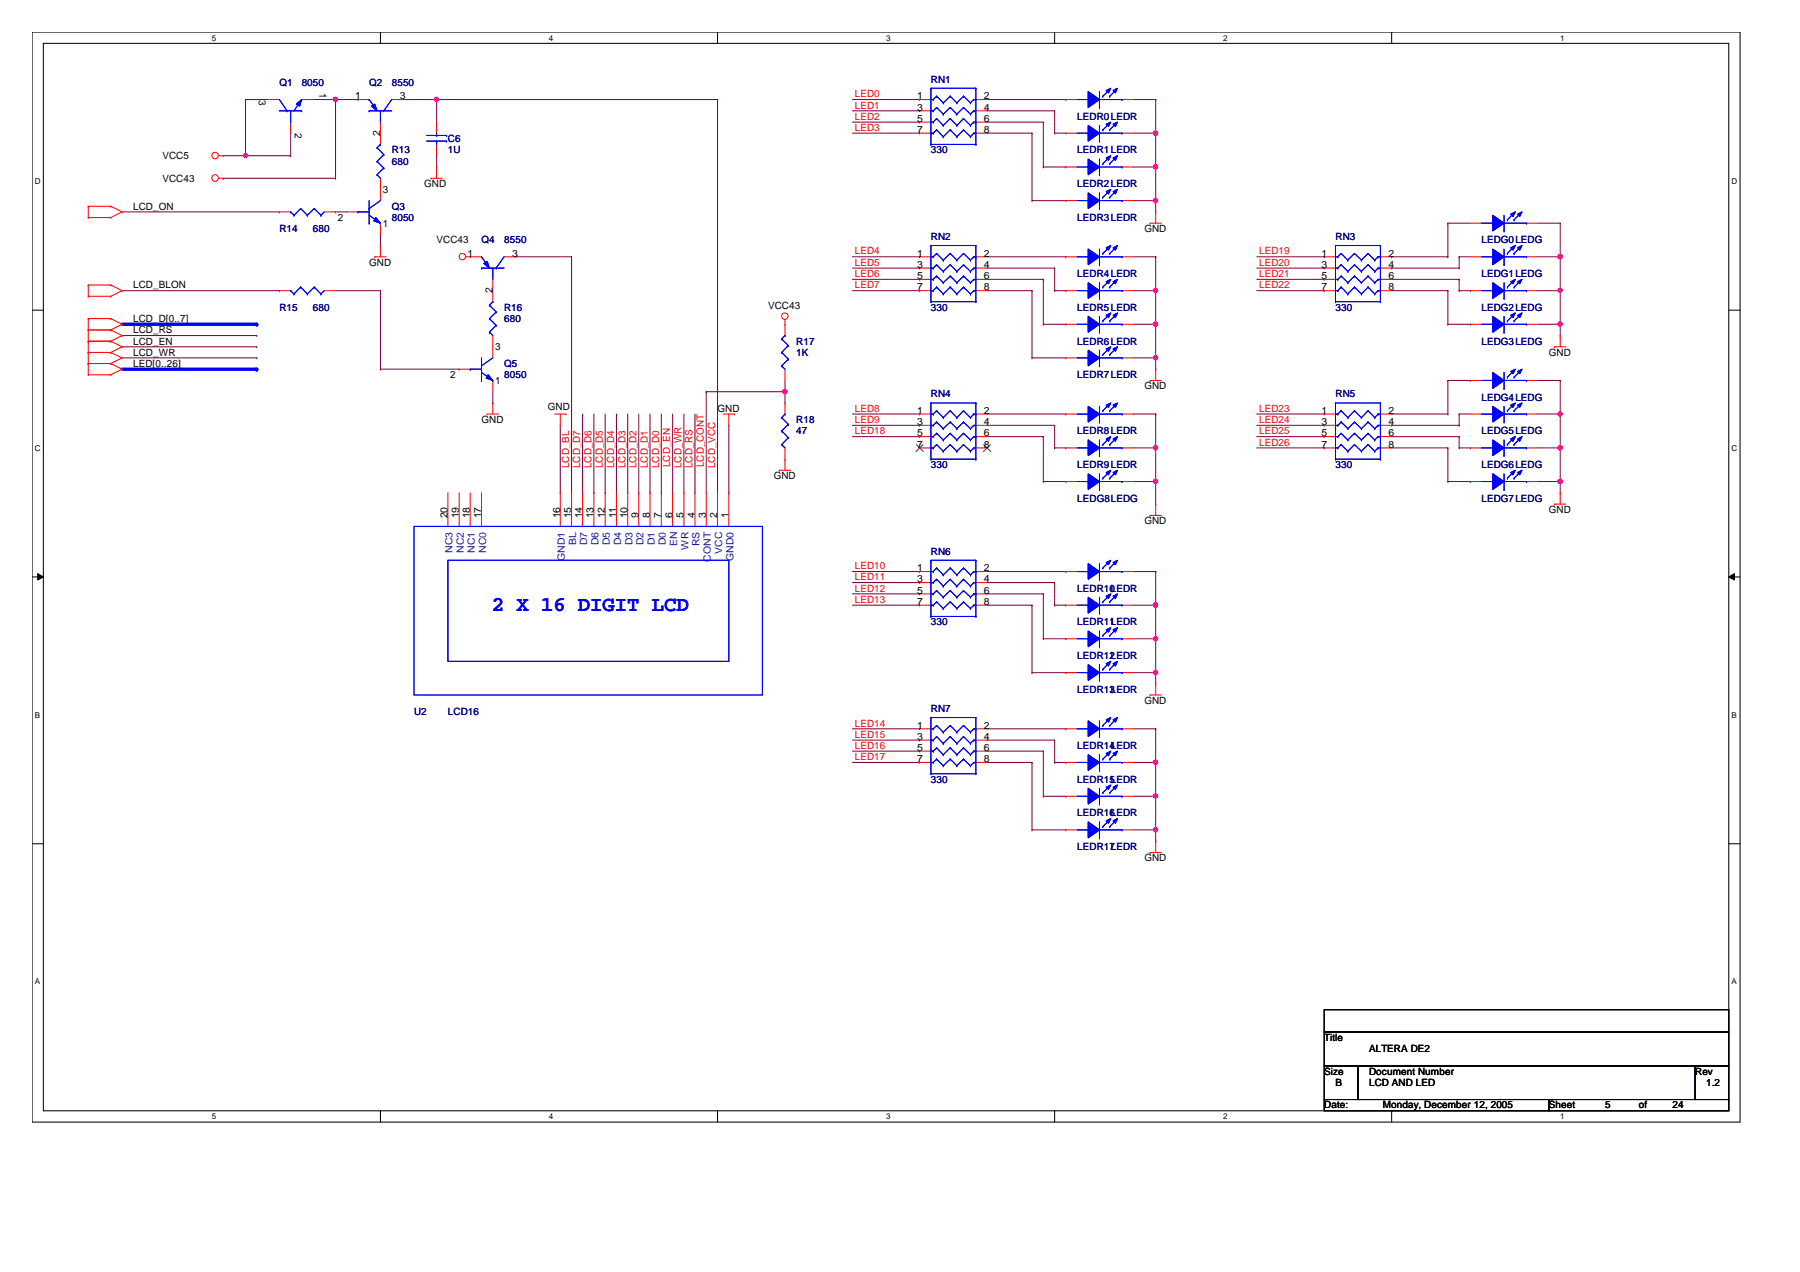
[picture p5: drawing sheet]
<svg xmlns="http://www.w3.org/2000/svg" width="297mm" height="210mm" viewBox="0 0 297 210" stroke-linecap="round" stroke-linejoin="round" font-family="sans-serif">
<defs><g id="words">
<text font-size="3.5" fill="#00f" x="81.2" y="100.8">2 X 16 DIGIT LCD</text>
<g font-size="1.7">
<text x="42.7" y="16.4" transform="rotate(90 42.7 16.4)">3</text>
<text x="52.7" y="15.3" transform="rotate(90 52.7 15.3)">1</text>
<text x="58.6" y="16.4">1</text>
<text x="66" y="16.4">3</text>
<text x="151.3" y="16.4">1</text>
<text x="162.3" y="16.4">2</text>
<text x="48.6" y="22" transform="rotate(90 48.6 22)">2</text>
<text x="62.7" y="22.4" transform="rotate(-90 62.7 22.4)">2</text>
<text x="151.3" y="18.2">3</text>
<text x="151.3" y="20.1">5</text>
<text x="151.3" y="21.9">7</text>
<text x="162.3" y="21.9">8</text>
<text x="162.3" y="20.1">6</text>
<text x="162.3" y="18.2">4</text>
<text x="26.8" y="26.2">VCC5</text>
<text x="26.8" y="30">VCC43</text>
<text x="22" y="34.6">LCD_ON</text>
<text x="63.2" y="31.8">3</text>
<text x="70" y="30.9">GND</text>
<text x="55.8" y="36.4">2</text>
<text x="63.2" y="37.4">1</text>
<text x="72.1" y="40.2">VCC43</text>
<text x="188.8" y="38.3">GND</text>
<text x="22" y="47.6">LCD_BLON</text>
<text x="60.9" y="43.9">GND</text>
<text x="77.2" y="42.3">1</text>
<text x="84.5" y="42.3">3</text>
<text x="151.3" y="42.3">1</text>
<text x="151.3" y="44.2">3</text>
<text x="151.3" y="46.1">5</text>
<text x="151.3" y="47.9">7</text>
<text x="162.3" y="47.9">8</text>
<text x="162.3" y="46.1">6</text>
<text x="162.3" y="44.2">4</text>
<text x="162.3" y="42.3">2</text>
<text x="218.1" y="42.3">1</text>
<text x="218.1" y="44.2">3</text>
<text x="218.1" y="46.1">5</text>
<text x="218.1" y="47.9">7</text>
<text x="229.1" y="47.9">8</text>
<text x="229.1" y="46.1">6</text>
<text x="229.1" y="44.2">4</text>
<text x="229.1" y="42.3">2</text>
<text x="22" y="53.1">LCD_D[0..7]</text>
<text x="81.3" y="48.4" transform="rotate(-90 81.3 48.4)">2</text>
<text x="126.7" y="50.9">VCC43</text>
<text x="22" y="58.7">LCD_WR</text>
<text x="22" y="56.9">LCD_EN</text>
<text x="22" y="55">LCD_RS</text>
<text x="81.7" y="57.8">3</text>
<text x="255.6" y="58.7">GND</text>
<text x="22" y="60.5">LED[0..26]</text>
<text x="74.3" y="62.4">2</text>
<text x="81.7" y="63.3">1</text>
<text x="188.8" y="64.3">GND</text>
<text x="79.5" y="69.8">GND</text>
<text x="90.4" y="67.6">GND</text>
<text x="118.4" y="68">GND</text>
<text x="151.3" y="68.3">1</text>
<text x="151.3" y="70.1">3</text>
<text x="162.3" y="70.1">4</text>
<text x="162.3" y="68.3">2</text>
<text x="218.1" y="68.3">1</text>
<text x="218.1" y="70.1">3</text>
<text x="229.1" y="70.1">4</text>
<text x="229.1" y="68.3">2</text>
<text x="151.3" y="72">5</text>
<text x="151.3" y="73.9">7</text>
<text x="162.3" y="73.9">8</text>
<text x="162.3" y="72">6</text>
<text x="218.1" y="72">5</text>
<text x="218.1" y="73.9">7</text>
<text x="229.1" y="73.9">8</text>
<text x="229.1" y="72">6</text>
<text x="127.7" y="79.1">GND</text>
<text x="73.9" y="85.6" transform="rotate(-90 73.9 85.6)">20</text>
<text x="75.7" y="85.6" transform="rotate(-90 75.7 85.6)">19</text>
<text x="77.6" y="85.6" transform="rotate(-90 77.6 85.6)">18</text>
<text x="79.4" y="85.6" transform="rotate(-90 79.4 85.6)">17</text>
<text x="92.4" y="85.6" transform="rotate(-90 92.4 85.6)">16</text>
<text x="94.3" y="85.6" transform="rotate(-90 94.3 85.6)">15</text>
<text x="96.1" y="85.6" transform="rotate(-90 96.1 85.6)">14</text>
<text x="98" y="85.6" transform="rotate(-90 98 85.6)">13</text>
<text x="99.8" y="85.6" transform="rotate(-90 99.8 85.6)">12</text>
<text x="101.7" y="85.6" transform="rotate(-90 101.7 85.6)">11</text>
<text x="103.5" y="85.6" transform="rotate(-90 103.5 85.6)">10</text>
<text x="105.4" y="85.6" transform="rotate(-90 105.4 85.6)">9</text>
<text x="107.2" y="85.6" transform="rotate(-90 107.2 85.6)">8</text>
<text x="109.1" y="85.6" transform="rotate(-90 109.1 85.6)">7</text>
<text x="111" y="85.6" transform="rotate(-90 111 85.6)">6</text>
<text x="112.8" y="85.6" transform="rotate(-90 112.8 85.6)">5</text>
<text x="114.6" y="85.6" transform="rotate(-90 114.6 85.6)">4</text>
<text x="116.5" y="85.6" transform="rotate(-90 116.5 85.6)">3</text>
<text x="118.4" y="85.6" transform="rotate(-90 118.4 85.6)">2</text>
<text x="120.2" y="85.6" transform="rotate(-90 120.2 85.6)">1</text>
<text x="188.8" y="86.5">GND</text>
<text x="255.6" y="84.7">GND</text>
<text x="151.3" y="94.3">1</text>
<text x="162.3" y="94.3">2</text>
<text x="151.3" y="96.1">3</text>
<text x="151.3" y="98">5</text>
<text x="151.3" y="99.8">7</text>
<text x="162.3" y="99.8">8</text>
<text x="162.3" y="98">6</text>
<text x="162.3" y="96.1">4</text>
<text x="188.8" y="116.2">GND</text>
<text x="151.3" y="120.2">1</text>
<text x="151.3" y="122.1">3</text>
<text x="151.3" y="123.9">5</text>
<text x="151.3" y="125.8">7</text>
<text x="162.3" y="125.8">8</text>
<text x="162.3" y="123.9">6</text>
<text x="162.3" y="122.1">4</text>
<text x="162.3" y="120.2">2</text>
<text x="188.8" y="142.2">GND</text>
<text x="218.5" y="171.8">Title</text>
<text x="225.9" y="173.7">ALTERA DE2</text>
<text x="218.5" y="177.4">Size</text>
<text x="220.4" y="179.2">B</text>
<text x="225.9" y="179.2">LCD AND LED</text>
<text x="225.9" y="177.4">Document Number</text>
<text x="279.7" y="177.4">Rev</text>
<text x="281.6" y="179.2">1.2</text>
<text x="218.5" y="182.9">Date:</text>
<text x="228.2" y="182.9">Monday, December 12, 2005</text>
<text x="255.6" y="182.9">Sheet</text>
<text x="264.9" y="182.9">5</text>
<text x="270.5" y="182.9">of</text>
<text x="276" y="182.9">24</text>
</g>
<g font-size="1.7" fill="#000080">
<text x="46.1" y="14.2">Q1</text>
<text x="49.8" y="14.2">8050</text>
<text x="60.9" y="14.2">Q2</text>
<text x="64.6" y="14.2">8550</text>
<text x="153.6" y="13.6">RN1</text>
<text x="73.9" y="23.5">C6</text>
<text x="177.8" y="19.8">LEDR0LEDR</text>
<text x="64.6" y="25.3">R13</text>
<text x="64.6" y="27.2">680</text>
<text x="73.9" y="25.3">1U</text>
<text x="153.6" y="25.3">330</text>
<text x="177.8" y="25.3">LEDR1LEDR</text>
<text x="64.6" y="34.6">Q3</text>
<text x="177.8" y="30.9">LEDR2LEDR</text>
<text x="46.1" y="38.3">R14</text>
<text x="51.6" y="38.3">680</text>
<text x="64.6" y="36.4">8050</text>
<text x="79.5" y="40.2">Q4</text>
<text x="83.2" y="40.2">8550</text>
<text x="153.6" y="39.6">RN2</text>
<text x="177.8" y="36.4">LEDR3LEDR</text>
<text x="220.4" y="39.6">RN3</text>
<text x="244.5" y="40.2">LEDG0LEDG</text>
<text x="177.8" y="45.7">LEDR4LEDR</text>
<text x="244.5" y="45.7">LEDG1LEDG</text>
<text x="46.1" y="51.3">R15</text>
<text x="51.6" y="51.3">680</text>
<text x="83.2" y="51.3">R16</text>
<text x="83.2" y="53.1">680</text>
<text x="153.6" y="51.3">330</text>
<text x="177.8" y="51.3">LEDR5LEDR</text>
<text x="220.4" y="51.3">330</text>
<text x="244.5" y="51.3">LEDG2LEDG</text>
<text x="131.4" y="56.9">R17</text>
<text x="131.4" y="58.7">1K</text>
<text x="177.8" y="56.9">LEDR6LEDR</text>
<text x="244.5" y="56.9">LEDG3LEDG</text>
<text x="83.2" y="60.5">Q5</text>
<text x="83.2" y="62.4">8050</text>
<text x="153.6" y="65.6">RN4</text>
<text x="177.8" y="62.4">LEDR7LEDR</text>
<text x="220.4" y="65.6">RN5</text>
<text x="131.4" y="69.8">R18</text>
<text x="131.4" y="71.7">47</text>
<text x="177.8" y="71.7">LEDR8LEDR</text>
<text x="244.5" y="71.7">LEDG5LEDG</text>
<text x="244.5" y="66.1">LEDG4LEDG</text>
<text x="153.6" y="77.3">330</text>
<text x="177.8" y="77.3">LEDR9LEDR</text>
<text x="220.4" y="77.3">330</text>
<text x="244.5" y="77.3">LEDG6LEDG</text>
<text x="177.8" y="82.8">LEDG8LEDG</text>
<text x="244.5" y="82.8">LEDG7LEDG</text>
<text x="153.6" y="91.5">RN6</text>
<text x="177.8" y="97.6">LEDR10LEDR</text>
<text x="153.6" y="103.2">330</text>
<text x="177.8" y="103.2">LEDR11LEDR</text>
<text x="177.8" y="108.8">LEDR12LEDR</text>
<text x="68.3" y="118">U2</text>
<text x="73.9" y="118">LCD16</text>
<text x="153.6" y="117.5">RN7</text>
<text x="177.8" y="114.3">LEDR13LEDR</text>
<text x="177.8" y="123.6">LEDR14LEDR</text>
<text x="153.6" y="129.2">330</text>
<text x="177.8" y="129.2">LEDR15LEDR</text>
<text x="177.8" y="134.7">LEDR16LEDR</text>
<text x="177.8" y="140.3">LEDR17LEDR</text>
</g>
<g font-size="1.7" fill="#f00">
<text x="141.1" y="17.9">LED1</text>
<text x="141.1" y="16">LED0</text>
<text x="141.1" y="19.8">LED2</text>
<text x="141.1" y="21.6">LED3</text>
<text x="141.1" y="42">LED4</text>
<text x="207.8" y="42">LED19</text>
<text x="141.1" y="47.6">LED7</text>
<text x="141.1" y="45.7">LED6</text>
<text x="141.1" y="43.9">LED5</text>
<text x="207.8" y="43.9">LED20</text>
<text x="207.8" y="45.7">LED21</text>
<text x="207.8" y="47.6">LED22</text>
<text x="141.1" y="69.8">LED9</text>
<text x="141.1" y="67.9">LED8</text>
<text x="141.1" y="71.7">LED18</text>
<text x="207.8" y="67.9">LED23</text>
<text x="207.8" y="69.8">LED24</text>
<text x="207.8" y="71.7">LED25</text>
<text x="93.9" y="77.2" transform="rotate(-90 93.9 77.2)">LCD_BL</text>
<text x="95.8" y="77.2" transform="rotate(-90 95.8 77.2)">LCD_D7</text>
<text x="97.6" y="77.2" transform="rotate(-90 97.6 77.2)">LCD_D6</text>
<text x="99.5" y="77.2" transform="rotate(-90 99.5 77.2)">LCD_D5</text>
<text x="101.3" y="77.2" transform="rotate(-90 101.3 77.2)">LCD_D4</text>
<text x="103.2" y="77.2" transform="rotate(-90 103.2 77.2)">LCD_D3</text>
<text x="105" y="77.2" transform="rotate(-90 105 77.2)">LCD_D2</text>
<text x="106.9" y="77.2" transform="rotate(-90 106.9 77.2)">LCD_D1</text>
<text x="108.8" y="77.2" transform="rotate(-90 108.8 77.2)">LCD_D0</text>
<text x="110.6" y="77" transform="rotate(-90 110.6 77)">LCD_EN</text>
<text x="112.5" y="77.2" transform="rotate(-90 112.5 77.2)">LCD_WR</text>
<text x="114.3" y="77.2" transform="rotate(-90 114.3 77.2)">LCD_RS</text>
<text x="116.2" y="77" transform="rotate(-90 116.2 77)">LCD_CONT</text>
<text x="118" y="77.2" transform="rotate(-90 118 77.2)">LCD_VCC</text>
<text x="207.8" y="73.5">LED26</text>
<text x="141.1" y="93.9">LED10</text>
<text x="141.1" y="95.8">LED11</text>
<text x="141.1" y="99.5">LED13</text>
<text x="141.1" y="97.6">LED12</text>
<text x="141.1" y="119.9">LED14</text>
<text x="141.1" y="123.6">LED16</text>
<text x="141.1" y="125.4">LED17</text>
<text x="141.1" y="121.8">LED15</text>
</g>
<g font-size="1.7" fill="#004080">
<text x="95.1" y="89.9" transform="rotate(-90 95.1 89.9)">BL</text>
<text x="74.7" y="91.2" transform="rotate(-90 74.7 91.2)">NC3</text>
<text x="76.5" y="91.2" transform="rotate(-90 76.5 91.2)">NC2</text>
<text x="78.4" y="91.2" transform="rotate(-90 78.4 91.2)">NC1</text>
<text x="80.2" y="91.2" transform="rotate(-90 80.2 91.2)">NC0</text>
<text x="93.2" y="92.6" transform="rotate(-90 93.2 92.6)">GND1</text>
<text x="96.9" y="90" transform="rotate(-90 96.9 90)">D7</text>
<text x="98.8" y="90" transform="rotate(-90 98.8 90)">D6</text>
<text x="100.6" y="90" transform="rotate(-90 100.6 90)">D5</text>
<text x="102.5" y="90" transform="rotate(-90 102.5 90)">D4</text>
<text x="104.4" y="90" transform="rotate(-90 104.4 90)">D3</text>
<text x="106.2" y="90" transform="rotate(-90 106.2 90)">D2</text>
<text x="108" y="90" transform="rotate(-90 108 90)">D1</text>
<text x="109.9" y="90" transform="rotate(-90 109.9 90)">D0</text>
<text x="111.8" y="90.2" transform="rotate(-90 111.8 90.2)">EN</text>
<text x="113.6" y="90.7" transform="rotate(-90 113.6 90.7)">WR</text>
<text x="115.4" y="90.2" transform="rotate(-90 115.4 90.2)">RS</text>
<text x="117.3" y="92.7" transform="rotate(-90 117.3 92.7)">CONT</text>
<text x="119.2" y="91.4" transform="rotate(-90 119.2 91.4)">VCC</text>
<text x="121" y="92.6" transform="rotate(-90 121 92.6)">GND0</text>
</g>
<g font-size="1.3">
<text x="35" y="6.7">5</text>
<text x="90.6" y="6.7">4</text>
<text x="146.2" y="6.7">3</text>
<text x="201.8" y="6.7">2</text>
<text x="257.5" y="6.7">1</text>
<text x="5.8" y="30.4">D</text>
<text x="285.7" y="30.4">D</text>
<text x="5.8" y="74.4">C</text>
<text x="285.7" y="74.4">C</text>
<text x="5.8" y="118.4">B</text>
<text x="285.7" y="118.4">B</text>
<text x="5.8" y="162.4">A</text>
<text x="285.7" y="162.4">A</text>
<text x="35" y="184.7">5</text>
<text x="90.6" y="184.7">4</text>
<text x="146.2" y="184.7">3</text>
<text x="201.8" y="184.7">2</text>
<text x="257.5" y="184.7">1</text>
</g>
</g></defs>
<path d="M5.3 5.3h281.8v179.9h-281.8zM7.2 7.2h278.1v176.1h-278.1z" fill="none" stroke="#000" stroke-width=".17"/>
<g fill="#fff">
<path d="M35 5.5h.7v1.5h-.7z"/>
<path d="M35 183.5h.7v1.5h-.7z"/>
</g>
<path d="M62.8 5.3v1.9M62.8 183.3v1.9" fill="none" stroke="#000" stroke-width=".17"/>
<g fill="#fff">
<path d="M90.6 5.5h.7v1.5h-.7z"/>
<path d="M90.6 183.5h.7v1.5h-.7z"/>
</g>
<path d="M118.4 5.3v1.9M118.4 183.3v1.9" fill="none" stroke="#000" stroke-width=".17"/>
<g fill="#fff">
<path d="M146.2 5.5h.7v1.5h-.7z"/>
<path d="M146.2 183.5h.7v1.5h-.7z"/>
</g>
<path d="M174 5.3v1.9M174 183.3v1.9" fill="none" stroke="#000" stroke-width=".17"/>
<g fill="#fff">
<path d="M201.8 5.5h.8v1.5h-.8z"/>
<path d="M201.8 183.5h.8v1.5h-.8z"/>
</g>
<path d="M229.7 5.3v1.9M229.7 183.3v1.9" fill="none" stroke="#000" stroke-width=".17"/>
<g fill="#fff">
<path d="M257.5 5.5h.7v1.5h-.7z"/>
<path d="M257.5 183.5h.7v1.5h-.7z"/>
<path d="M5.8 29.2h.9v1.4h-.9z"/>
<path d="M285.7 29.2h1v1.4h-1z"/>
<path d="M5.8 73.2h.9v1.5h-.9z"/>
<path d="M285.7 73.2h1v1.5h-1z"/>
</g>
<path d="M5.3 51.2h1.9M285.3 51.2h1.8" fill="none" stroke="#000" stroke-width=".17"/>
<g fill="#fff">
<path d="M5.8 117.2h.8v1.5h-.8z"/>
<path d="M285.7 117.2h.9v1.5h-.9z"/>
</g>
<path d="M5.3 95.2h1.9M6.2 94.7l1 .5-1 .5zM285.3 95.2l.9-.5v1zM285.3 95.2h1.8" fill="none" stroke="#000" stroke-width=".17"/>
<path d="M6.2 94.7l1 .5-1 .5zM285.3 95.2l.9-.5v1z" fill="#000"/>
<g fill="#fff">
<path d="M5.8 161.2h.8v1.5h-.8z"/>
<path d="M285.7 161.2h.9v1.5h-.9z"/>
</g>
<path d="M5.3 139.2h1.9M285.3 139.2h1.8" fill="none" stroke="#000" stroke-width=".17"/>
<g fill="none" stroke="#800040" stroke-width=".17">
<path d="M40.5 16.4v9.3M20.2 35h25.9M40.5 25.7h.1M40.5 25.7h7.5M46.1 35h.1M48 25.7h.1M55.4 35h.1M55.4 35h1.8M62.8 38.7v1.8M20.2 48h25.9M46.1 48h.1M55.4 48h7.4"/>
<path d="M62.8 40.5h.1M62.8 48h.1M62.8 48v12.9M62.8 60.9h.1M62.8 60.9h13M75.8 60.9h.1M81.3 66.5h.1M81.3 64.6v1.9"/>
</g>
<circle cx="40.5" cy="25.7" r=".35" fill="#f0f"/>
<circle cx="40.5" cy="25.7" r=".35" fill="none" stroke="#f0f" stroke-width=".17"/>
<path d="M36.8 25.7h3.7M40.5 25.7h.1M20.2 57.2h22.2M20.2 59.1h22.2M20.2 55.4h22.2M42.4 57.2h.1M42.4 59.1h.1M42.4 55.4h.1" fill="none" stroke="#800040" stroke-width=".17"/>
<path d="M20.2 53.5h22.2" fill="none" stroke="#00f" stroke-width=".55"/>
<circle cx="42.4" cy="53.5" r=".28" fill="#00f"/>
<path d="M20.2 60.9h22.2" fill="none" stroke="#00f" stroke-width=".55"/>
<circle cx="42.4" cy="60.9" r=".28" fill="#00f"/>
<path d="M59.1 16.4h.1M59.1 16.4h-3.7v13M36.8 29.4h.1M36.8 29.4h18.6M55.4 29.4h.1" fill="none" stroke="#800040" stroke-width=".17"/>
<circle cx="55.3" cy="16.4" r=".37" fill="#f0f"/>
<circle cx="55.3" cy="16.4" r=".37" fill="none" stroke="#f0f" stroke-width=".17"/>
<g fill="none" stroke="#800040" stroke-width=".17">
<path d="M40.5 16.4h.1M40.5 16.4h3.7M51.6 16.4h3.8M55.4 16.4h.1M140.7 16.4h11.1M140.7 18.3h11.1M151.8 18.3h.1M151.8 16.4h.1M162.9 16.4h13M162.9 18.3h11.1M174 18.3h.1M174 18.3v3.7"/>
<path d="M175.9 16.4h.1M48 25.7h.1M48 22v3.7M72.1 25.7h.1M72.1 25.7v1.9M140.7 22h11.1M140.7 20.2h11.1M151.8 20.2h.1M151.8 22h.1M162.9 22h7.4M162.9 20.2h9.3M170.3 22h.1"/>
<path d="M170.3 33.1h.1M170.3 22v11.1M170.3 33.1h5.6M172.2 20.2h.1M172.2 27.6h.1M172.2 20.2v7.4M172.2 27.6h3.7M174 22h.1M174 22h1.9M175.9 22h.1M175.9 27.6h.1M175.9 33.1h.1"/>
<path d="M238.9 36.8h.1M238.9 36.8v5.6M238.9 36.8h3.8M140.7 44.2h11.1M140.7 42.4h11.1M140.7 46.1h11.1M140.7 48h11.1M151.8 48h.1M151.8 46.1h.1M151.8 42.4h.1M151.8 44.2h.1M162.9 44.2h11.1"/>
<path d="M162.9 42.4h13M162.9 46.1h9.3M162.9 48h7.4M170.3 48h.1M170.3 59.1h.1M170.3 48v11.1M170.3 59.1h5.6M172.2 53.5h.1M172.2 46.1h.1M172.2 46.1v7.4M172.2 53.5h3.7M174 48h.1"/>
<path d="M174 44.2h.1M174 44.2v3.8M174 48h1.9M175.9 48h.1M175.9 59.1h.1M175.9 53.5h.1M175.9 42.4h.1M190.7 59.1v1.8M207.4 44.2h11.1M207.4 42.4h11.1M207.4 46.1h11.1M207.4 48h11.1"/>
<path d="M218.5 44.2h.1M218.5 46.1h.1M218.5 42.4h.1M218.5 48h.1M229.7 44.2h.1M229.7 42.4h.1M229.7 44.2h11.1M229.7 42.4h9.2M229.7 46.1h11.1M229.7 48h9.2M238.9 53.5h.1M238.9 48h.1"/>
<path d="M238.9 42.4h.1M238.9 48v5.5M238.9 53.5h3.8M240.8 42.4h.1M240.8 46.1h.1M240.8 48h.1M240.8 44.2h.1M240.8 42.4h1.9M240.8 48h1.9M240.8 42.4v1.8M240.8 46.1v1.9M242.7 53.5h.1"/>
<path d="M242.7 48h.1M257.5 42.4h.1M257.5 42.4v5.6M140.7 70.2h11.1M140.7 72.1h11.1M140.7 68.3h11.1M151.8 70.2h.1M151.8 68.3h.1M151.8 72.1h.1M162.9 70.2h11.1M162.9 72.1h9.3M162.9 68.3h13"/>
<path d="M172.2 72.1h.1M172.2 79.5h.1M172.2 72.1v7.4M172.2 79.5h3.7M174 73.9h.1M174 70.2h.1M174 70.2v3.7M174 73.9h1.9M175.9 79.5h.1M175.9 68.3h.1M175.9 73.9h.1M190.7 60.9h.1"/>
<path d="M207.4 70.2h11.1M207.4 73.9h11.1M207.4 72.1h11.1M207.4 68.3h11.1M218.5 68.3h.1M218.5 70.2h.1M218.5 72.1h.1M218.5 73.9h.1M229.7 70.2h.1M229.7 70.2h11.1M229.7 73.9h9.2M229.7 72.1h11.1"/>
<path d="M229.7 68.3h9.2M238.9 62.8h.1M238.9 79.5h.1M238.9 73.9h.1M238.9 68.3h.1M238.9 62.8v5.5M238.9 73.9v5.6M238.9 62.8h3.8M238.9 79.5h3.8M240.8 73.9h.1M240.8 72.1h.1M240.8 68.3h.1"/>
<path d="M240.8 70.2h.1M240.8 68.3v1.9M240.8 72.1v1.8M240.8 73.9h1.9M240.8 68.3h1.9M242.7 62.8h.1M242.7 79.5h.1M242.7 73.9h.1M253.7 68.3h3.8M257.5 68.3h.1M257.5 79.5h.1M257.5 73.9v5.6"/>
<path d="M140.7 94.3h11.1M140.7 96.1h11.1M140.7 99.9h11.1M140.7 98h11.1M151.8 94.3h.1M151.8 96.1h.1M151.8 99.9h.1M151.8 98h.1M162.9 94.3h13M162.9 96.1h11.1M162.9 99.9h7.4M162.9 98h9.3"/>
<path d="M170.3 99.9h.1M170.3 99.9v11.1M172.2 98h.1M172.2 98v7.4M174 96.1h.1M174 99.9h.1M174 99.9h1.9M174 96.1v3.8M175.9 94.3h.1M175.9 99.9h.1M187 94.3h3.7M190.7 94.3h.1"/>
<path d="M170.3 111h.1M170.3 111h5.6M172.2 105.4h.1M172.2 105.4h3.7M175.9 111h.1M175.9 105.4h.1M140.7 124h11.1M140.7 125.8h11.1M140.7 122.1h11.1M140.7 120.3h11.1M151.8 124h.1M151.8 125.8h.1"/>
<path d="M151.8 122.1h.1M151.8 120.3h.1M162.9 124h9.3M162.9 125.8h7.4M162.9 122.1h11.1M162.9 120.3h13M170.3 125.8h.1M170.3 136.9h.1M170.3 125.8v11.1M170.3 136.9h5.6M172.2 124h.1M172.2 131.4h.1"/>
<path d="M172.2 124v7.4M172.2 131.4h3.7M174 125.8h.1M174 122.1h.1M174 122.1v3.7M174 125.8h1.9M175.9 136.9h.1M175.9 125.8h.1M175.9 120.3h.1M175.9 131.4h.1"/>
</g>
<circle cx="257.4" cy="42.3" r=".37" fill="#f0f"/>
<circle cx="257.4" cy="42.3" r=".37" fill="none" stroke="#f0f" stroke-width=".17"/>
<path d="M190.7 79.5h.1M190.7 73.9v5.6" fill="none" stroke="#800040" stroke-width=".17"/>
<circle cx="190.7" cy="79.4" r=".37" fill="#f0f"/>
<circle cx="190.7" cy="79.4" r=".37" fill="none" stroke="#f0f" stroke-width=".17"/>
<path d="M105.4 68.3v13M105.4 81.3h.1M187 131.4h3.7M190.7 138.8h.1M190.7 131.4h.1M190.7 136.9v1.9" fill="none" stroke="#800040" stroke-width=".17"/>
<circle cx="190.7" cy="131.4" r=".36" fill="#f0f"/>
<circle cx="190.7" cy="131.4" r=".36" fill="none" stroke="#f0f" stroke-width=".17"/>
<path d="M257.5 36.8v5.6M257.5 42.4h.1M187 73.9h3.7M190.7 73.9h.1M190.7 112.9h.1M190.7 111v1.9" fill="none" stroke="#800040" stroke-width=".17"/>
<circle cx="190.7" cy="73.9" r=".37" fill="#f0f"/>
<circle cx="190.7" cy="73.9" r=".37" fill="none" stroke="#f0f" stroke-width=".17"/>
<g fill="none" stroke="#800040" stroke-width=".17">
<path d="M72.1 16.4h.1M72.1 16.4v3.8M118.4 16.4h.1M118.4 16.4v64.9M190.7 33.1h.1M190.7 27.6v5.5M253.7 48h3.8M257.5 48h.1M111 68.3v13M257.5 79.5h.1M257.5 79.5v1.8M111 81.3h.1"/>
<path d="M190.7 111h.1M190.7 105.4v5.6"/>
</g>
<circle cx="257.5" cy="47.9" r=".36" fill="#f0f"/>
<circle cx="257.5" cy="47.9" r=".36" fill="none" stroke="#f0f" stroke-width=".17"/>
<path d="M253.7 73.9h3.8M257.5 73.9h.1" fill="none" stroke="#800040" stroke-width=".17"/>
<circle cx="257.4" cy="73.9" r=".37" fill="#f0f"/>
<circle cx="257.4" cy="73.9" r=".37" fill="none" stroke="#f0f" stroke-width=".17"/>
<path d="M187 53.5h3.7M190.7 53.5h.1M109.1 68.3v13M109.1 81.3h.1" fill="none" stroke="#800040" stroke-width=".17"/>
<circle cx="190.7" cy="53.5" r=".37" fill="#f0f"/>
<circle cx="190.7" cy="53.5" r=".37" fill="none" stroke="#f0f" stroke-width=".17"/>
<path d="M187 27.6h3.7M190.7 27.6h.1" fill="none" stroke="#800040" stroke-width=".17"/>
<circle cx="190.7" cy="27.5" r=".37" fill="#f0f"/>
<circle cx="190.7" cy="27.5" r=".37" fill="none" stroke="#f0f" stroke-width=".17"/>
<g fill="none" stroke="#800040" stroke-width=".17">
<path d="M66.5 16.4h5.6M72.1 16.4h.1M190.7 16.4h.1M190.7 16.4v5.6M253.7 36.8h3.8M257.5 36.8h.1M187 42.4h3.7M190.7 42.4h.1M253.7 42.4h3.8M257.5 42.4h.1M257.5 55.4h.1M257.5 53.5v1.9"/>
<path d="M92.5 70.2v11.1M98 68.3v13M114.7 68.3v13M120.3 70.2v11.1M92.5 81.3h.1M98 81.3h.1M114.7 81.3h.1M120.3 81.3h.1M190.7 131.4h.1M190.7 125.8v5.6"/>
</g>
<circle cx="72" cy="16.4" r=".37" fill="#f0f"/>
<circle cx="72" cy="16.4" r=".37" fill="none" stroke="#f0f" stroke-width=".17"/>
<path d="M190.7 53.5h.1M190.7 48v5.5M96.1 68.3v13M96.1 81.3h.1M187 111h3.7M190.7 111h.1" fill="none" stroke="#800040" stroke-width=".17"/>
<circle cx="190.7" cy="111" r=".37" fill="#f0f"/>
<circle cx="190.7" cy="111" r=".37" fill="none" stroke="#f0f" stroke-width=".17"/>
<path d="M187 136.9h3.7M190.7 136.9h.1" fill="none" stroke="#800040" stroke-width=".17"/>
<circle cx="190.7" cy="136.9" r=".37" fill="#f0f"/>
<circle cx="190.7" cy="136.9" r=".37" fill="none" stroke="#f0f" stroke-width=".17"/>
<path d="M187 22h3.7M190.7 22h.1M257.5 53.5h.1M257.5 48v5.5M107.3 68.3v13M187 79.5h3.7M190.7 79.5h.1M107.3 81.3h.1M187 120.3h3.7M190.7 120.3h.1" fill="none" stroke="#800040" stroke-width=".17"/>
<circle cx="190.7" cy="22" r=".36" fill="#f0f"/>
<circle cx="190.7" cy="22" r=".36" fill="none" stroke="#f0f" stroke-width=".17"/>
<path d="M253.7 53.5h3.8M257.5 53.5h.1" fill="none" stroke="#800040" stroke-width=".17"/>
<circle cx="257.4" cy="53.5" r=".37" fill="#f0f"/>
<circle cx="257.4" cy="53.5" r=".37" fill="none" stroke="#f0f" stroke-width=".17"/>
<path d="M190.7 59.1h.1M190.7 53.5v5.6M190.7 68.3h.1M190.7 68.3v5.6M257.5 68.3h.1M257.5 62.8v5.5M190.7 94.3h.1M190.7 94.3v5.6" fill="none" stroke="#800040" stroke-width=".17"/>
<circle cx="257.5" cy="68.3" r=".36" fill="#f0f"/>
<circle cx="257.5" cy="68.3" r=".36" fill="none" stroke="#f0f" stroke-width=".17"/>
<path d="M190.7 42.4h.1M190.7 42.4v5.6M101.7 68.3v13M129.5 64.6h.1M129.5 62.8v1.8M187 68.3h3.7M190.7 68.3h.1M101.7 81.3h.1" fill="none" stroke="#800040" stroke-width=".17"/>
<circle cx="129.5" cy="64.6" r=".37" fill="#f0f"/>
<circle cx="129.5" cy="64.6" r=".37" fill="none" stroke="#f0f" stroke-width=".17"/>
<path d="M85 42.4h9.3M94.3 42.4h.1M187 125.8h3.7M190.7 125.8h.1" fill="none" stroke="#800040" stroke-width=".17"/>
<circle cx="190.7" cy="125.8" r=".37" fill="#f0f"/>
<circle cx="190.7" cy="125.8" r=".37" fill="none" stroke="#f0f" stroke-width=".17"/>
<path d="M187 105.4h3.7M190.7 105.4h.1" fill="none" stroke="#800040" stroke-width=".17"/>
<circle cx="190.7" cy="105.4" r=".36" fill="#f0f"/>
<circle cx="190.7" cy="105.4" r=".36" fill="none" stroke="#f0f" stroke-width=".17"/>
<path d="M187 48h3.7M190.7 48h.1" fill="none" stroke="#800040" stroke-width=".17"/>
<circle cx="190.7" cy="47.9" r=".36" fill="#f0f"/>
<circle cx="190.7" cy="47.9" r=".36" fill="none" stroke="#f0f" stroke-width=".17"/>
<path d="M187 16.4h3.7M190.7 16.4h.1M190.7 79.5v3.7M253.7 79.5h3.8M257.5 79.5h.1M190.7 83.2h.1M190.7 136.9h.1M190.7 131.4v5.5" fill="none" stroke="#800040" stroke-width=".17"/>
<circle cx="257.4" cy="79.4" r=".37" fill="#f0f"/>
<circle cx="257.4" cy="79.4" r=".37" fill="none" stroke="#f0f" stroke-width=".17"/>
<path d="M187 99.9h3.7M190.7 99.9h.1" fill="none" stroke="#800040" stroke-width=".17"/>
<circle cx="190.7" cy="99.8" r=".37" fill="#f0f"/>
<circle cx="190.7" cy="99.8" r=".37" fill="none" stroke="#f0f" stroke-width=".17"/>
<g fill="none" stroke="#800040" stroke-width=".17">
<path d="M190.7 27.6h.1M190.7 22v5.6M94.3 42.4v38.9M187 59.1h3.7M190.7 59.1h.1M253.7 62.8h3.8M257.5 62.8h.1M257.5 68.3h.1M257.5 68.3v5.6M94.3 81.3h.1M190.7 99.9v5.5M190.7 105.4h.1"/>
<path d="M190.7 120.3h.1M190.7 120.3v5.5"/>
</g>
<circle cx="190.7" cy="59.1" r=".36" fill="#f0f"/>
<circle cx="190.7" cy="59.1" r=".36" fill="none" stroke="#f0f" stroke-width=".17"/>
<path d="M187 33.1h3.7M190.7 33.1h.1M99.9 68.3v13M103.6 68.3v13M116.5 64.6h13M129.5 64.6h.1M99.9 81.3h.1M103.6 81.3h.1" fill="none" stroke="#800040" stroke-width=".17"/>
<circle cx="190.7" cy="33.1" r=".37" fill="#f0f"/>
<circle cx="190.7" cy="33.1" r=".37" fill="none" stroke="#f0f" stroke-width=".17"/>
<path d="M72.1 16.4h46.3M118.4 16.4h.1M190.7 35h.1M190.7 33.1v1.9M112.9 68.3v13M116.5 64.6h.1M116.5 64.6v16.7M129.5 66.5h.1M129.5 64.6v1.9M112.9 81.3h.1" fill="none" stroke="#800040" stroke-width=".17"/>
<g fill="none" stroke="#f00" stroke-width=".17">
<path d="M14.6 35.9h.1M14.6 34h.1M14.6 34v1.9M14.6 35.9h3.7M14.6 34h3.7M18.3 35.9h.1M18.3 34h.1M18.3 34l1.9 1M20.2 35h.1M20.2 35l-1.9 .9M36.1 25.7h.7M36.1 29.4h.7"/>
<path d="M36.8 25.7h.1M36.8 29.4h.1M71.1 29.4h.1M71.1 29.4h1.9M72.1 27.6h.1M72.1 27.6v1.8M189.8 36.8h.1M189.8 36.8h1.8M190.7 35h.1M190.7 35v1.8M242.7 36.8h1.8M251.9 36.8h1.8"/>
<path d="M14.6 48.9h.1M14.6 47h.1M14.6 60h.1M14.6 58.2h.1M14.6 54.4h.1M14.6 52.6h.1M14.6 56.3h.1M14.6 48.9h3.7M14.6 47v1.9M14.6 52.6v9.2M14.6 47h3.7M14.6 60h3.7"/>
<path d="M14.6 58.2h3.7M14.6 54.4h3.7M14.6 52.6h3.7M14.6 56.3h3.7M18.3 48.9h.1M18.3 47h.1M18.3 60h.1M18.3 58.2h.1M18.3 54.4h.1M18.3 52.6h.1M18.3 56.3h.1M18.3 47l1.9 1"/>
<path d="M18.3 58.2l1.9 .9M18.3 52.6l1.9 .9M18.3 56.3l1.9 .9M18.3 54.4l1.9 1M18.3 60l1.9 .9M20.2 48h.1M20.2 59.1h.1M20.2 53.5h.1M20.2 57.2h.1M20.2 55.4h.1M20.2 48l-1.9 .9M20.2 59.1l-1.9 .9"/>
<path d="M20.2 53.5l-1.9 .9M20.2 57.2l-1.9 1M20.2 55.4l-1.9 .9M61.8 42.4h.1M61.8 42.4h1.9M62.8 40.5h.1M62.8 40.5v1.9M76.9 42.4h.7M77.6 42.4h.1M129.5 53.5h.1M129.5 52.7v.8M256.5 57.2h.1"/>
<path d="M256.5 57.2h1.9M257.5 55.4h.1M257.5 55.4v1.8M14.6 61.8h.1M14.6 61.8h3.7M18.3 61.8h.1M20.2 60.9h.1M20.2 60.9l-1.9 .9M80.4 68.3h.1M80.4 68.3h1.9M81.3 66.5h.1M81.3 66.5v1.8"/>
<path d="M91.5 68.3h1.9M92.5 70.2h.1M92.5 68.3v1.9M93.4 68.3h.1M119.3 68.3h1.9M120.3 70.2h.1M120.3 68.3v1.9M121.2 68.3h.1M128.6 77.6h.1M128.6 77.6h1.9M129.5 75.8h.1M129.5 75.8v1.8"/>
<path d="M189.8 62.8h.1M189.8 62.8h1.8M190.7 60.9h.1M190.7 60.9v1.9M189.8 85h.1M189.8 85h1.8M190.7 83.2h.1M190.7 83.2v1.8M256.5 83.2h.1M256.5 83.2h1.9M257.5 81.3h.1M257.5 81.3v1.9"/>
<path d="M189.8 114.7h.1M189.8 114.7h1.8M190.7 112.9h.1M190.7 112.9v1.8M190.7 138.8h.1M190.7 138.8v1.9M189.8 140.7h.1M189.8 140.7h1.8"/>
<circle cx="35.5" cy="29.4" r=".55"/>
<circle cx="35.5" cy="25.7" r=".54"/>
<circle cx="76.3" cy="42.3" r=".54"/>
<circle cx="129.5" cy="52.2" r=".54"/>
</g>
<path d="M218.5 166.6h66.8v3.7h-66.8zM218.5 170.3h66.8v5.6h-66.8zM218.5 175.9h5.6v5.5h-5.6zM224.1 175.9h55.6v5.5h-55.6zM279.7 175.9h5.6v5.5h-5.6zM218.5 181.4h37.1v1.9h-37.1zM255.6 181.4h29.7v1.9h-29.7z" fill="none" stroke="#000" stroke-width=".17"/>
<path d="M244.5 36.8h1.8M246.3 36.8h.1M248.2 38.1h.1M248.2 35.5v2.6M248.2 36.8h3.7M251.9 36.8h.1" fill="none" stroke="#00f" stroke-width=".17"/>
<path d="M246.3 35.5l1.9 1.3-1.9 1.3z" fill-rule="evenodd" fill="#00f"/>
<path d="M246.3 35.5l1.9 1.3-1.9 1.3z" fill="none" stroke="#00f" stroke-width=".17"/>
<path d="M250.4 35.3l.8-.3-.4 .7z" fill-rule="evenodd" fill="#00f"/>
<path d="M250.4 35.3l.8-.3-.4 .7z" fill="none" stroke="#00f" stroke-width=".17"/>
<path d="M249.3 35.3l.8-.3-.4 .7z" fill-rule="evenodd" fill="#00f"/>
<path d="M244.5 36.8h1.8M246.3 36.8h.1M248.2 38.1h.1M248.2 35.5v2.6M248.2 36.8h3.7M248.8 36.3h.1M249.3 35.3l.8-.3-.4 .7zM249.9 36.3h.1M249.9 35.1l-1.1 1.2M251 35.1l-1.1 1.2M251.9 36.8h.1" fill="none" stroke="#00f" stroke-width=".17"/>
<path d="M246.3 35.5l1.9 1.3-1.9 1.3z" fill-rule="evenodd" fill="#00f"/>
<path d="M246.3 35.5l1.9 1.3-1.9 1.3z" fill="none" stroke="#00f" stroke-width=".17"/>
<path d="M250.4 35.3l.8-.3-.4 .7z" fill-rule="evenodd" fill="#00f"/>
<path d="M250.4 35.3l.8-.3-.4 .7z" fill="none" stroke="#00f" stroke-width=".17"/>
<path d="M249.3 35.3l.8-.3-.4 .7z" fill-rule="evenodd" fill="#00f"/>
<path d="M177.8 22h1.8M179.6 22h.1M181.4 23.3h.1M181.4 20.7v2.6M181.4 22h3.8M185.2 22h.1M248.8 36.3h.1M249.3 35.3l.8-.3-.4 .7zM249.9 36.3h.1M249.9 35.1l-1.1 1.2M251 35.1l-1.1 1.2" fill="none" stroke="#00f" stroke-width=".17"/>
<path d="M175.9 22h1.9M185.2 22h1.8" fill="none" stroke="#f00" stroke-width=".17"/>
<path d="M179.6 20.7l1.8 1.3-1.8 1.3z" fill-rule="evenodd" fill="#00f"/>
<path d="M179.6 20.7l1.8 1.3-1.8 1.3z" fill="none" stroke="#00f" stroke-width=".17"/>
<path d="M183.7 20.5l.7-.3-.3 .7z" fill-rule="evenodd" fill="#00f"/>
<path d="M183.7 20.5l.7-.3-.3 .7z" fill="none" stroke="#00f" stroke-width=".17"/>
<path d="M182.5 20.5l.8-.3-.4 .7z" fill-rule="evenodd" fill="#00f"/>
<path d="M177.8 22h1.8M179.6 22h.1M181.4 23.3h.1M181.4 20.7v2.6M181.4 22h3.8M182 21.4h.1M182.5 20.5l.8-.3-.4 .7zM183.1 21.4h.1M183.1 20.3l-1.1 1.1M184.2 20.3l-1.1 1.1M185.2 22h.1" fill="none" stroke="#00f" stroke-width=".17"/>
<path d="M179.6 20.7l1.8 1.3-1.8 1.3z" fill-rule="evenodd" fill="#00f"/>
<path d="M179.6 20.7l1.8 1.3-1.8 1.3z" fill="none" stroke="#00f" stroke-width=".17"/>
<path d="M183.7 20.5l.7-.3-.3 .7z" fill-rule="evenodd" fill="#00f"/>
<path d="M183.7 20.5l.7-.3-.3 .7z" fill="none" stroke="#00f" stroke-width=".17"/>
<path d="M182.5 20.5l.8-.3-.4 .7z" fill-rule="evenodd" fill="#00f"/>
<g fill="none" stroke="#00f" stroke-width=".17">
<path d="M182 21.4h.1M182.5 20.5l.8-.3-.4 .7zM183.1 21.4h.1M183.1 20.3l-1.1 1.1M184.2 20.3l-1.1 1.1M129 73.4h.1M129 71.1h.1M129 68.9h.1M129 73.4l.5 .5M129 71.1l1.1 1.1M129 68.9l1.1 1.1M129.5 68.3h.1"/>
<path d="M129.5 68.3l-.5 .6M130.1 72.2h.1M130.1 70h.1M130.1 72.2l-1.1 1.2M130.1 70l-1.1 1.1M177.8 79.5h1.8M179.6 79.5h.1M181.4 78.2v2.6M181.4 79.5h3.8M185.2 79.5h.1M181.4 80.8h.1"/>
</g>
<path d="M129.5 66.5v1.8M129.5 73.9v1.9M175.9 79.5h1.9M185.2 79.5h1.8" fill="none" stroke="#f00" stroke-width=".17"/>
<path d="M179.6 78.2l1.8 1.3-1.8 1.3z" fill-rule="evenodd" fill="#00f"/>
<path d="M179.6 78.2l1.8 1.3-1.8 1.3z" fill="none" stroke="#00f" stroke-width=".17"/>
<path d="M183.7 78l.7-.4-.3 .8z" fill-rule="evenodd" fill="#00f"/>
<path d="M183.7 78l.7-.4-.3 .8z" fill="none" stroke="#00f" stroke-width=".17"/>
<path d="M182.5 78l.8-.4-.4 .8z" fill-rule="evenodd" fill="#00f"/>
<path d="M177.8 79.5h1.8M179.6 79.5h.1M181.4 78.2v2.6M181.4 79.5h3.8M182 78.9h.1M182.5 78l.8-.4-.4 .8zM183.1 78.9h.1M183.1 77.8l-1.1 1.1M184.2 77.8l-1.1 1.1M185.2 79.5h.1M181.4 80.8h.1" fill="none" stroke="#00f" stroke-width=".17"/>
<path d="M179.6 78.2l1.8 1.3-1.8 1.3z" fill-rule="evenodd" fill="#00f"/>
<path d="M179.6 78.2l1.8 1.3-1.8 1.3z" fill="none" stroke="#00f" stroke-width=".17"/>
<path d="M183.7 78l.7-.4-.3 .8z" fill-rule="evenodd" fill="#00f"/>
<path d="M183.7 78l.7-.4-.3 .8z" fill="none" stroke="#00f" stroke-width=".17"/>
<path d="M182.5 78l.8-.4-.4 .8z" fill-rule="evenodd" fill="#00f"/>
<path d="M182 78.9h.1M182.5 78l.8-.4-.4 .8zM183.1 78.9h.1M183.1 77.8l-1.1 1.1M184.2 77.8l-1.1 1.1M177.8 94.3h1.8M179.6 94.3h.1M181.4 95.6h.1M181.4 93v2.6M181.4 94.3h3.8M185.2 94.3h.1" fill="none" stroke="#00f" stroke-width=".17"/>
<path d="M175.9 94.3h1.9M185.2 94.3h1.8" fill="none" stroke="#f00" stroke-width=".17"/>
<path d="M179.6 93l1.8 1.3-1.8 1.3z" fill-rule="evenodd" fill="#00f"/>
<path d="M179.6 93l1.8 1.3-1.8 1.3z" fill="none" stroke="#00f" stroke-width=".17"/>
<path d="M183.7 92.8l.7-.3-.3 .7z" fill-rule="evenodd" fill="#00f"/>
<path d="M183.7 92.8l.7-.3-.3 .7z" fill="none" stroke="#00f" stroke-width=".17"/>
<path d="M182.5 92.8l.8-.3-.4 .7z" fill-rule="evenodd" fill="#00f"/>
<path d="M177.8 94.3h1.8M179.6 94.3h.1M181.4 95.6h.1M181.4 93v2.6M181.4 94.3h3.8M182 93.7h.1M182.5 92.8l.8-.3-.4 .7zM183.1 93.7h.1M183.1 92.6l-1.1 1.1M184.2 92.6l-1.1 1.1M185.2 94.3h.1" fill="none" stroke="#00f" stroke-width=".17"/>
<path d="M179.6 93l1.8 1.3-1.8 1.3z" fill-rule="evenodd" fill="#00f"/>
<path d="M179.6 93l1.8 1.3-1.8 1.3z" fill="none" stroke="#00f" stroke-width=".17"/>
<path d="M183.7 92.8l.7-.3-.3 .7z" fill-rule="evenodd" fill="#00f"/>
<path d="M183.7 92.8l.7-.3-.3 .7z" fill="none" stroke="#00f" stroke-width=".17"/>
<path d="M182.5 92.8l.8-.3-.4 .7z" fill-rule="evenodd" fill="#00f"/>
<g fill="none" stroke="#00f" stroke-width=".17">
<path d="M60.9 18.3h.1M60.9 16.4h.1M60.9 18.3h3.7M60.9 16.4l1.3 1.9M62.8 18.3h.1M62.8 18.3v1.9M63.3 18.3h.1M64.6 16.4l-1.3 1.9M70.4 23.3h3.3M70.4 22.4h3.3M72.1 22.4h.1M72.1 23.3h.1"/>
<path d="M72.1 22v.4M72.1 23.3v.5M73.7 23.3h.1M73.7 22.4h.1M182 93.7h.1M182.5 92.8l.8-.3-.4 .7zM183.1 93.7h.1M183.1 92.6l-1.1 1.1M184.2 92.6l-1.1 1.1"/>
</g>
<path d="M59.1 16.4h1.8M64.6 16.4h1.9M62.8 20.2v1.8M72.1 20.2v1.8M72.1 23.8v1.9" fill="none" stroke="#f00" stroke-width=".17"/>
<path d="M61.3 17.5l.5-.3 .4 1.1z" fill="#00f"/>
<path d="M60.9 18.3h.1M60.9 16.4h.1M60.9 18.3h3.7M60.9 16.4l1.3 1.9M61.3 17.5l.5-.3 .4 1.1zM62.8 18.3h.1M62.8 18.3v1.9M63.3 18.3h.1M64.6 16.4l-1.3 1.9" fill="none" stroke="#00f" stroke-width=".17"/>
<path d="M61.3 17.5l.5-.3 .4 1.1z" fill="#00f"/>
<path d="M61.3 17.5l.5-.3 .4 1.1zM244.5 48h1.8M246.3 48h.1M248.2 49.2h.1M248.2 46.7v2.5M248.2 48h3.7M251.9 48h.1" fill="none" stroke="#00f" stroke-width=".17"/>
<path d="M242.7 48h1.8M251.9 48h1.8" fill="none" stroke="#f00" stroke-width=".17"/>
<path d="M246.3 46.7l1.9 1.3-1.9 1.2z" fill-rule="evenodd" fill="#00f"/>
<path d="M246.3 46.7l1.9 1.3-1.9 1.2z" fill="none" stroke="#00f" stroke-width=".17"/>
<path d="M250.4 46.5l.8-.4-.4 .7z" fill-rule="evenodd" fill="#00f"/>
<path d="M250.4 46.5l.8-.4-.4 .7z" fill="none" stroke="#00f" stroke-width=".17"/>
<path d="M249.3 46.5l.8-.4-.4 .7z" fill-rule="evenodd" fill="#00f"/>
<path d="M244.5 48h1.8M246.3 48h.1M248.2 49.2h.1M248.2 46.7v2.5M248.2 48h3.7M248.8 47.4h.1M249.3 46.5l.8-.4-.4 .7zM249.9 47.4h.1M249.9 46.3l-1.1 1.1M251 46.3l-1.1 1.1M251.9 48h.1" fill="none" stroke="#00f" stroke-width=".17"/>
<path d="M246.3 46.7l1.9 1.3-1.9 1.2z" fill-rule="evenodd" fill="#00f"/>
<path d="M246.3 46.7l1.9 1.3-1.9 1.2z" fill="none" stroke="#00f" stroke-width=".17"/>
<path d="M250.4 46.5l.8-.4-.4 .7z" fill-rule="evenodd" fill="#00f"/>
<path d="M250.4 46.5l.8-.4-.4 .7z" fill="none" stroke="#00f" stroke-width=".17"/>
<path d="M249.3 46.5l.8-.4-.4 .7z" fill-rule="evenodd" fill="#00f"/>
<path d="M248.8 47.4h.1M249.3 46.5l.8-.4-.4 .7zM249.9 47.4h.1M249.9 46.3l-1.1 1.1M251 46.3l-1.1 1.1M177.8 99.9h1.8M179.6 99.9h.1M181.4 98.6v2.6M181.4 99.9h3.8M185.2 99.9h.1M181.4 101.2h.1" fill="none" stroke="#00f" stroke-width=".17"/>
<path d="M175.9 99.9h1.9M185.2 99.9h1.8" fill="none" stroke="#f00" stroke-width=".17"/>
<path d="M179.6 98.6l1.8 1.3-1.8 1.3z" fill-rule="evenodd" fill="#00f"/>
<path d="M179.6 98.6l1.8 1.3-1.8 1.3z" fill="none" stroke="#00f" stroke-width=".17"/>
<path d="M183.7 98.4l.7-.4-.3 .8z" fill-rule="evenodd" fill="#00f"/>
<path d="M183.7 98.4l.7-.4-.3 .8z" fill="none" stroke="#00f" stroke-width=".17"/>
<path d="M182.5 98.4l.8-.4-.4 .8z" fill-rule="evenodd" fill="#00f"/>
<path d="M177.8 99.9h1.8M179.6 99.9h.1M181.4 98.6v2.6M181.4 99.9h3.8M182 99.3h.1M182.5 98.4l.8-.4-.4 .8zM183.1 99.3h.1M183.1 98.2l-1.1 1.1M184.2 98.2l-1.1 1.1M185.2 99.9h.1M181.4 101.2h.1" fill="none" stroke="#00f" stroke-width=".17"/>
<path d="M179.6 98.6l1.8 1.3-1.8 1.3z" fill-rule="evenodd" fill="#00f"/>
<path d="M179.6 98.6l1.8 1.3-1.8 1.3z" fill="none" stroke="#00f" stroke-width=".17"/>
<path d="M183.7 98.4l.7-.4-.3 .8z" fill-rule="evenodd" fill="#00f"/>
<path d="M183.7 98.4l.7-.4-.3 .8z" fill="none" stroke="#00f" stroke-width=".17"/>
<path d="M182.5 98.4l.8-.4-.4 .8z" fill-rule="evenodd" fill="#00f"/>
<g fill="none" stroke="#00f" stroke-width=".17">
<path d="M153.6 18.3h.1M153.6 14.6h.1M153.6 16.4h.4M153.6 18.3h.4M153.6 14.6h7.4M153.6 14.6v9.2M154 16.4h.1M154 18.3h.1M154.6 15.9h.1M154.6 17.7h.1M154.6 19.6h.1M154.6 15.9l-.6 .5"/>
<path d="M154.6 15.9l1.1 1.1M154.6 17.7l1.1 1.1M154.6 17.7l-.6 .6M154.6 19.6l-.6 .6M154.6 19.6l1.1 1.1M155.7 17h.1M155.7 18.8h.1M156.8 15.9h.1M156.8 17.7h.1M156.8 19.6h.1M156.8 15.9l-1.1 1.1M156.8 15.9l1.1 1.1"/>
<path d="M156.8 17.7l1.1 1.1M156.8 17.7l-1.1 1.1M156.8 19.6l-1.1 1.1M156.8 19.6l1.1 1.1M157.9 17h.1M157.9 18.8h.1M159 15.9h.1M159 17.7h.1M159 19.6h.1M159 15.9l-1.1 1.1M159 15.9l1.1 1.1M159 17.7l1.1 1.1"/>
<path d="M159 17.7l-1.1 1.1M159 19.6l-1.1 1.1M159 19.6l1.1 1.1M160.1 17h.1M160.1 18.8h.1M160.7 16.4h.1M160.7 18.3h.1M160.7 16.4h.3M160.7 16.4l-.6 .6M160.7 18.3h.3M160.7 18.3l-.6 .5M161 16.4h.1"/>
<path d="M161 14.6h.1M161 14.6v9.2M153.6 22h.1M153.6 23.8h.1M153.6 20.2h.4M153.6 22h.4M153.6 23.8h7.4M154 20.2h.1M154 22h.1M154.6 21.4h.1M154.6 21.4l1.1 1.2M154.6 21.4l-.6 .6"/>
<path d="M155.7 20.7h.1M155.7 22.6h.1M156.8 21.4h.1M156.8 21.4l1.1 1.2M156.8 21.4l-1.1 1.2M157.9 20.7h.1M157.9 22.6h.1M159 21.4h.1M159 21.4l1.1 1.2M159 21.4l-1.1 1.2M160.1 20.7h.1M160.1 22.6h.1"/>
<path d="M160.7 20.2h.1M160.7 22h.1M160.7 20.2h.3M160.7 20.2l-.6 .5M160.7 22h.3M160.7 22l-.6 .6M161 20.2h.1M161 23.8h.1M244.5 79.5h1.8M246.3 79.5h.1M248.2 78.2v2.6M248.2 79.5h3.7"/>
<path d="M251.9 79.5h.1M182 99.3h.1M182.5 98.4l.8-.4-.4 .8zM183.1 99.3h.1M183.1 98.2l-1.1 1.1M184.2 98.2l-1.1 1.1M248.2 80.8h.1"/>
</g>
<path d="M151.8 16.4h1.8M151.8 18.3h1.8M161 16.4h1.9M161 18.3h1.9M151.8 20.2h1.8M151.8 22h1.8M161 20.2h1.9M161 22h1.9M242.7 79.5h1.8M251.9 79.5h1.8" fill="none" stroke="#f00" stroke-width=".17"/>
<path d="M246.3 78.2l1.9 1.3-1.9 1.3z" fill-rule="evenodd" fill="#00f"/>
<path d="M246.3 78.2l1.9 1.3-1.9 1.3z" fill="none" stroke="#00f" stroke-width=".17"/>
<path d="M250.4 78l.8-.4-.4 .8z" fill-rule="evenodd" fill="#00f"/>
<path d="M250.4 78l.8-.4-.4 .8z" fill="none" stroke="#00f" stroke-width=".17"/>
<path d="M249.3 78l.8-.4-.4 .8z" fill-rule="evenodd" fill="#00f"/>
<path d="M244.5 79.5h1.8M246.3 79.5h.1M248.2 78.2v2.6M248.2 79.5h3.7M248.8 78.9h.1M249.3 78l.8-.4-.4 .8zM249.9 78.9h.1M249.9 77.8l-1.1 1.1M251 77.8l-1.1 1.1M251.9 79.5h.1M248.2 80.8h.1" fill="none" stroke="#00f" stroke-width=".17"/>
<path d="M246.3 78.2l1.9 1.3-1.9 1.3z" fill-rule="evenodd" fill="#00f"/>
<path d="M246.3 78.2l1.9 1.3-1.9 1.3z" fill="none" stroke="#00f" stroke-width=".17"/>
<path d="M250.4 78l.8-.4-.4 .8z" fill-rule="evenodd" fill="#00f"/>
<path d="M250.4 78l.8-.4-.4 .8z" fill="none" stroke="#00f" stroke-width=".17"/>
<path d="M249.3 78l.8-.4-.4 .8z" fill-rule="evenodd" fill="#00f"/>
<g fill="none" stroke="#00f" stroke-width=".17">
<path d="M48 35h.1M48 35l.5 .5M48.5 35.5h.1M49.6 34.4h.1M49.6 34.4l1.1 1.1M49.6 34.4l-1.1 1.1M50.7 35.5h.1M51.9 34.4h.1M51.9 34.4l1.1 1.1M51.9 34.4l-1.2 1.1M53 35.5h.1M53.5 35l-.5 .5"/>
<path d="M80.8 54.8h.1M80.8 52.6h.1M80.8 50.4h.1M80.8 54.8l.5 .6M80.8 52.6l1.1 1.1M80.8 50.4l1.1 1.1M81.3 49.8h.1M81.3 49.8l-.5 .6M81.9 53.7h.1M81.9 51.5h.1M81.9 53.7l-1.1 1.1M81.9 51.5l-1.1 1.1"/>
<path d="M248.8 78.9h.1M249.3 78l.8-.4-.4 .8zM249.9 78.9h.1M249.9 77.8l-1.1 1.1M251 77.8l-1.1 1.1M68.3 86.9h57.5v27.8h-57.5zM73.9 92.5h46.4v16.6h-46.4zM177.8 105.4h1.8M179.6 105.4h.1M181.4 106.7h.1M181.4 104.1v2.6M181.4 105.4h3.8"/>
<path d="M185.2 105.4h.1"/>
</g>
<g fill="none" stroke="#f00" stroke-width=".17">
<path d="M46.1 35h1.9M53.5 35h1.9M81.3 48v1.8M81.3 55.4v1.8M73.9 81.3v5.6M75.8 81.3v5.6M77.6 81.3v5.6M79.5 81.3v5.6M92.5 81.3v5.6M94.3 81.3v5.6M96.1 81.3v5.6M98 81.3v5.6"/>
<path d="M99.9 81.3v5.6M101.7 81.3v5.6M103.6 81.3v5.6M105.4 81.3v5.6M107.3 81.3v5.6M109.1 81.3v5.6M111 81.3v5.6M112.9 81.3v5.6M114.7 81.3v5.6M116.5 81.3v5.6M118.4 81.3v5.6M120.3 81.3v5.6"/>
<path d="M175.9 105.4h1.9M185.2 105.4h1.8"/>
</g>
<path d="M179.6 104.1l1.8 1.3-1.8 1.3z" fill-rule="evenodd" fill="#00f"/>
<path d="M179.6 104.1l1.8 1.3-1.8 1.3z" fill="none" stroke="#00f" stroke-width=".17"/>
<path d="M183.7 103.9l.7-.3-.3 .7z" fill-rule="evenodd" fill="#00f"/>
<path d="M183.7 103.9l.7-.3-.3 .7z" fill="none" stroke="#00f" stroke-width=".17"/>
<path d="M182.5 103.9l.8-.3-.4 .7z" fill-rule="evenodd" fill="#00f"/>
<path d="M177.8 105.4h1.8M179.6 105.4h.1M181.4 106.7h.1M181.4 104.1v2.6M181.4 105.4h3.8M182 104.9h.1M182.5 103.9l.8-.3-.4 .7zM183.1 104.9h.1M183.1 103.8l-1.1 1.1M184.2 103.8l-1.1 1.1M185.2 105.4h.1" fill="none" stroke="#00f" stroke-width=".17"/>
<path d="M179.6 104.1l1.8 1.3-1.8 1.3z" fill-rule="evenodd" fill="#00f"/>
<path d="M179.6 104.1l1.8 1.3-1.8 1.3z" fill="none" stroke="#00f" stroke-width=".17"/>
<path d="M183.7 103.9l.7-.3-.3 .7z" fill-rule="evenodd" fill="#00f"/>
<path d="M183.7 103.9l.7-.3-.3 .7z" fill="none" stroke="#00f" stroke-width=".17"/>
<path d="M182.5 103.9l.8-.3-.4 .7z" fill-rule="evenodd" fill="#00f"/>
<path d="M182 104.9h.1M182.5 103.9l.8-.3-.4 .7zM183.1 104.9h.1M183.1 103.8l-1.1 1.1M184.2 103.8l-1.1 1.1" fill="none" stroke="#00f" stroke-width=".17"/>
<path d="M44.2 16.4h1.9M49.8 16.4h1.8M48 20.2v1.8" fill="none" stroke="#f00" stroke-width=".17"/>
<path d="M48.9 17.2l.9-.8-.4 1.1z" fill="#00f"/>
<path d="M46.1 16.4l1.3 1.9M46.1 18.3h3.7M47.4 18.3h.1M48 18.3v1.9M48.9 17.2l.9-.8-.4 1.1zM49.8 16.4h.1M49.8 18.3h.1M49.8 16.4l-1.3 1.9M48 20.2h.1" fill="none" stroke="#00f" stroke-width=".17"/>
<path d="M48.9 17.2l.9-.8-.4 1.1z" fill="#00f"/>
<g fill="none" stroke="#00f" stroke-width=".17">
<path d="M46.1 16.4l1.3 1.9M46.1 18.3h3.7M47.4 18.3h.1M48 18.3v1.9M48.9 17.2l.9-.8-.4 1.1zM49.8 16.4h.1M49.8 18.3h.1M49.8 16.4l-1.3 1.9M177.8 16.4h1.8M179.6 16.4h.1M181.4 17.7h.1M181.4 15.1v2.6"/>
<path d="M181.4 16.4h3.8M185.2 16.4h.1M48 20.2h.1"/>
</g>
<path d="M175.9 16.4h1.9M185.2 16.4h1.8" fill="none" stroke="#f00" stroke-width=".17"/>
<path d="M179.6 15.1l1.8 1.3-1.8 1.3z" fill-rule="evenodd" fill="#00f"/>
<path d="M179.6 15.1l1.8 1.3-1.8 1.3z" fill="none" stroke="#00f" stroke-width=".17"/>
<path d="M183.7 14.9l.7-.3-.3 .7z" fill-rule="evenodd" fill="#00f"/>
<path d="M183.7 14.9l.7-.3-.3 .7z" fill="none" stroke="#00f" stroke-width=".17"/>
<path d="M182.5 14.9l.8-.3-.4 .7z" fill-rule="evenodd" fill="#00f"/>
<path d="M177.8 16.4h1.8M179.6 16.4h.1M181.4 17.7h.1M181.4 15.1v2.6M181.4 16.4h3.8M182 15.9h.1M182.5 14.9l.8-.3-.4 .7zM183.1 15.9h.1M183.1 14.8l-1.1 1.1M184.2 14.8l-1.1 1.1M185.2 16.4h.1" fill="none" stroke="#00f" stroke-width=".17"/>
<path d="M179.6 15.1l1.8 1.3-1.8 1.3z" fill-rule="evenodd" fill="#00f"/>
<path d="M179.6 15.1l1.8 1.3-1.8 1.3z" fill="none" stroke="#00f" stroke-width=".17"/>
<path d="M183.7 14.9l.7-.3-.3 .7z" fill-rule="evenodd" fill="#00f"/>
<path d="M183.7 14.9l.7-.3-.3 .7z" fill="none" stroke="#00f" stroke-width=".17"/>
<path d="M182.5 14.9l.8-.3-.4 .7z" fill-rule="evenodd" fill="#00f"/>
<path d="M182 15.9h.1M182.5 14.9l.8-.3-.4 .7zM183.1 15.9h.1M183.1 14.8l-1.1 1.1M184.2 14.8l-1.1 1.1M244.5 73.9h1.8M246.3 73.9h.1M248.2 75.2h.1M248.2 72.6v2.6M248.2 73.9h3.7M251.9 73.9h.1" fill="none" stroke="#00f" stroke-width=".17"/>
<path d="M242.7 73.9h1.8M251.9 73.9h1.8" fill="none" stroke="#f00" stroke-width=".17"/>
<path d="M246.3 72.6l1.9 1.3-1.9 1.3z" fill-rule="evenodd" fill="#00f"/>
<path d="M246.3 72.6l1.9 1.3-1.9 1.3z" fill="none" stroke="#00f" stroke-width=".17"/>
<path d="M250.4 72.4l.8-.3-.4 .7z" fill-rule="evenodd" fill="#00f"/>
<path d="M250.4 72.4l.8-.3-.4 .7z" fill="none" stroke="#00f" stroke-width=".17"/>
<path d="M249.3 72.4l.8-.3-.4 .7z" fill-rule="evenodd" fill="#00f"/>
<path d="M244.5 73.9h1.8M246.3 73.9h.1M248.2 75.2h.1M248.2 72.6v2.6M248.2 73.9h3.7M248.8 73.4h.1M249.3 72.4l.8-.3-.4 .7zM249.9 73.4h.1M249.9 72.2l-1.1 1.2M251 72.2l-1.1 1.2M251.9 73.9h.1" fill="none" stroke="#00f" stroke-width=".17"/>
<path d="M246.3 72.6l1.9 1.3-1.9 1.3z" fill-rule="evenodd" fill="#00f"/>
<path d="M246.3 72.6l1.9 1.3-1.9 1.3z" fill="none" stroke="#00f" stroke-width=".17"/>
<path d="M250.4 72.4l.8-.3-.4 .7z" fill-rule="evenodd" fill="#00f"/>
<path d="M250.4 72.4l.8-.3-.4 .7z" fill="none" stroke="#00f" stroke-width=".17"/>
<path d="M249.3 72.4l.8-.3-.4 .7z" fill-rule="evenodd" fill="#00f"/>
<path d="M248.8 73.4h.1M249.3 72.4l.8-.3-.4 .7zM249.9 73.4h.1M249.9 72.2l-1.1 1.2M251 72.2l-1.1 1.2M177.8 111h1.8M179.6 111h.1M181.4 112.3h.1M181.4 109.7v2.6M181.4 111h3.8M185.2 111h.1" fill="none" stroke="#00f" stroke-width=".17"/>
<path d="M175.9 111h1.9M185.2 111h1.8" fill="none" stroke="#f00" stroke-width=".17"/>
<path d="M179.6 109.7l1.8 1.3-1.8 1.3z" fill-rule="evenodd" fill="#00f"/>
<path d="M179.6 109.7l1.8 1.3-1.8 1.3z" fill="none" stroke="#00f" stroke-width=".17"/>
<path d="M183.7 109.5l.7-.4-.3 .8z" fill-rule="evenodd" fill="#00f"/>
<path d="M183.7 109.5l.7-.4-.3 .8z" fill="none" stroke="#00f" stroke-width=".17"/>
<path d="M182.5 109.5l.8-.4-.4 .8z" fill-rule="evenodd" fill="#00f"/>
<path d="M177.8 111h1.8M179.6 111h.1M181.4 112.3h.1M181.4 109.7v2.6M181.4 111h3.8M182 110.4h.1M182.5 109.5l.8-.4-.4 .8zM183.1 110.4h.1M183.1 109.3l-1.1 1.1M184.2 109.3l-1.1 1.1M185.2 111h.1" fill="none" stroke="#00f" stroke-width=".17"/>
<path d="M179.6 109.7l1.8 1.3-1.8 1.3z" fill-rule="evenodd" fill="#00f"/>
<path d="M179.6 109.7l1.8 1.3-1.8 1.3z" fill="none" stroke="#00f" stroke-width=".17"/>
<path d="M183.7 109.5l.7-.4-.3 .8z" fill-rule="evenodd" fill="#00f"/>
<path d="M183.7 109.5l.7-.4-.3 .8z" fill="none" stroke="#00f" stroke-width=".17"/>
<path d="M182.5 109.5l.8-.4-.4 .8z" fill-rule="evenodd" fill="#00f"/>
<g fill="none" stroke="#00f" stroke-width=".17">
<path d="M177.8 42.4h1.8M179.6 42.4h.1M181.4 43.7h.1M181.4 42.4h3.8M181.4 41.1v2.6M185.2 42.4h.1M220.4 44.2h.1M220.4 48h.1M220.4 40.5h.1M220.4 49.8h.1M220.4 40.5v9.3M220.4 42.4h.4"/>
<path d="M220.4 44.2h.4M220.4 46.1h.4M220.4 48h.4M220.4 49.8h7.4M220.4 40.5h7.4M220.8 42.4h.1M220.8 44.2h.1M220.8 46.1h.1M220.8 48h.1M221.3 41.8h.1M221.3 43.7h.1M221.3 45.6h.1"/>
<path d="M221.3 47.4h.1M221.3 41.8l-.5 .6M221.3 41.8l1.1 1.1M221.3 43.7l1.1 1.1M221.3 43.7l-.5 .5M221.3 45.6l-.5 .5M221.3 45.6l1.1 1.1M221.3 47.4l1.1 1.1M221.3 47.4l-.5 .6M222.4 42.9h.1M222.4 44.8h.1M222.4 46.7h.1"/>
<path d="M222.4 48.5h.1M223.5 41.8h.1M223.5 43.7h.1M223.5 45.6h.1M223.5 47.4h.1M223.5 41.8l-1.1 1.1M223.5 41.8l1.2 1.1M223.5 43.7l1.2 1.1M223.5 43.7l-1.1 1.1M223.5 45.6l-1.1 1.1M223.5 45.6l1.2 1.1M223.5 47.4l1.2 1.1"/>
<path d="M223.5 47.4l-1.1 1.1M224.7 42.9h.1M224.7 44.8h.1M224.7 46.7h.1M224.7 48.5h.1M225.8 41.8h.1M225.8 43.7h.1M225.8 45.6h.1M225.8 47.4h.1M225.8 41.8l-1.1 1.1M225.8 41.8l1.1 1.1M225.8 43.7l1.1 1.1"/>
<path d="M225.8 43.7l-1.1 1.1M225.8 45.6l-1.1 1.1M225.8 45.6l1.1 1.1M225.8 47.4l1.1 1.1M225.8 47.4l-1.1 1.1M226.9 42.9h.1M226.9 44.8h.1M226.9 46.7h.1M226.9 48.5h.1M227.4 42.4h.1M227.4 44.2h.1M227.4 46.1h.1"/>
<path d="M227.4 48h.1M227.4 42.4h.4M227.4 42.4l-.5 .5M227.4 44.2h.4M227.4 44.2l-.5 .6M227.4 46.1h.4M227.4 46.1l-.5 .6M227.4 48h.4M227.4 48l-.5 .5M227.8 42.4h.1M227.8 46.1h.1M227.8 49.8h.1"/>
<path d="M227.8 40.5h.1M227.8 40.5v9.3M220.4 70.2h.1M220.4 73.9h.1M220.4 66.5h.1M220.4 75.8h.1M220.4 68.3h.4M220.4 70.2h.4M220.4 72.1h.4M220.4 73.9h.4M220.4 75.8h7.4M220.4 66.5h7.4"/>
<path d="M220.4 66.5v9.3M220.8 68.3h.1M220.8 70.2h.1M220.8 72.1h.1M220.8 73.9h.1M221.3 67.8h.1M221.3 69.6h.1M221.3 71.5h.1M221.3 73.4h.1M221.3 67.8l-.5 .5M221.3 67.8l1.1 1.1M221.3 69.6l1.1 1.1"/>
<path d="M221.3 69.6l-.5 .6M221.3 71.5l-.5 .6M221.3 71.5l1.1 1.1M221.3 73.4l1.1 1.1M221.3 73.4l-.5 .5M222.4 68.9h.1M222.4 70.7h.1M222.4 72.6h.1M222.4 74.5h.1M223.5 67.8h.1M223.5 69.6h.1M223.5 71.5h.1"/>
<path d="M223.5 73.4h.1M223.5 67.8l-1.1 1.1M223.5 67.8l1.2 1.1M223.5 69.6l1.2 1.1M223.5 69.6l-1.1 1.1M223.5 71.5l-1.1 1.1M223.5 71.5l1.2 1.1M223.5 73.4l1.2 1.1M223.5 73.4l-1.1 1.1M224.7 68.9h.1M224.7 70.7h.1M224.7 72.6h.1"/>
<path d="M224.7 74.5h.1M225.8 67.8h.1M225.8 69.6h.1M225.8 71.5h.1M225.8 73.4h.1M225.8 67.8l-1.1 1.1M225.8 67.8l1.1 1.1M225.8 69.6l1.1 1.1M225.8 69.6l-1.1 1.1M225.8 71.5l-1.1 1.1M225.8 71.5l1.1 1.1M225.8 73.4l1.1 1.1"/>
<path d="M225.8 73.4l-1.1 1.1M226.9 68.9h.1M226.9 70.7h.1M226.9 72.6h.1M226.9 74.5h.1M227.4 68.3h.1M227.4 70.2h.1M227.4 72.1h.1M227.4 73.9h.1M227.4 68.3h.4M227.4 68.3l-.5 .6M227.4 70.2h.4"/>
<path d="M227.4 70.2l-.5 .5M227.4 72.1h.4M227.4 72.1l-.5 .5M227.4 73.9h.4M227.4 73.9l-.5 .6M227.8 68.3h.1M227.8 72.1h.1M227.8 75.8h.1M227.8 66.5h.1M227.8 66.5v9.3M182 110.4h.1M182.5 109.5l.8-.4-.4 .8z"/>
<path d="M183.1 110.4h.1M183.1 109.3l-1.1 1.1M184.2 109.3l-1.1 1.1"/>
</g>
<g fill="none" stroke="#f00" stroke-width=".17">
<path d="M175.9 42.4h1.9M185.2 42.4h1.8M218.5 42.4h1.9M218.5 44.2h1.9M218.5 46.1h1.9M218.5 48h1.9M227.8 42.4h1.9M227.8 44.2h1.9M227.8 46.1h1.9M227.8 48h1.9M218.5 68.3h1.9M218.5 70.2h1.9"/>
<path d="M218.5 72.1h1.9M218.5 73.9h1.9M227.8 68.3h1.9M227.8 70.2h1.9M227.8 72.1h1.9M227.8 73.9h1.9"/>
</g>
<path d="M179.6 41.1l1.8 1.3-1.8 1.3z" fill-rule="evenodd" fill="#00f"/>
<path d="M179.6 41.1l1.8 1.3-1.8 1.3z" fill="none" stroke="#00f" stroke-width=".17"/>
<path d="M183.7 40.9l.7-.4-.3 .8z" fill-rule="evenodd" fill="#00f"/>
<path d="M183.7 40.9l.7-.4-.3 .8z" fill="none" stroke="#00f" stroke-width=".17"/>
<path d="M182.5 40.9l.8-.4-.4 .8z" fill-rule="evenodd" fill="#00f"/>
<path d="M177.8 42.4h1.8M179.6 42.4h.1M181.4 43.7h.1M181.4 41.1v2.6M181.4 42.4h3.8M182 41.8h.1M182.5 40.9l.8-.4-.4 .8zM183.1 41.8h.1M183.1 40.7l-1.1 1.1M184.2 40.7l-1.1 1.1M185.2 42.4h.1" fill="none" stroke="#00f" stroke-width=".17"/>
<path d="M179.6 41.1l1.8 1.3-1.8 1.3z" fill-rule="evenodd" fill="#00f"/>
<path d="M179.6 41.1l1.8 1.3-1.8 1.3z" fill="none" stroke="#00f" stroke-width=".17"/>
<path d="M183.7 40.9l.7-.4-.3 .8z" fill-rule="evenodd" fill="#00f"/>
<path d="M183.7 40.9l.7-.4-.3 .8z" fill="none" stroke="#00f" stroke-width=".17"/>
<path d="M182.5 40.9l.8-.4-.4 .8z" fill-rule="evenodd" fill="#00f"/>
<g fill="none" stroke="#00f" stroke-width=".17">
<path d="M48 48h.1M48 48l.5 .5M48.5 48.5h.1M49.6 47.4h.1M49.6 47.4l1.1 1.1M49.6 47.4l-1.1 1.1M50.7 48.5h.1M51.9 47.4h.1M51.9 47.4l1.1 1.1M51.9 47.4l-1.2 1.1M53 48.5h.1M53.5 48l-.5 .5"/>
<path d="M182 41.8h.1M182.5 40.9l.8-.4-.4 .8zM183.1 41.8h.1M183.1 40.7l-1.1 1.1M184.2 40.7l-1.1 1.1M177.8 73.9h1.8M179.6 73.9h.1M181.4 75.2h.1M181.4 72.6v2.6M181.4 73.9h3.8M185.2 73.9h.1"/>
</g>
<path d="M46.1 48h1.9M53.5 48h1.9M175.9 73.9h1.9M185.2 73.9h1.8" fill="none" stroke="#f00" stroke-width=".17"/>
<path d="M179.6 72.6l1.8 1.3-1.8 1.3z" fill-rule="evenodd" fill="#00f"/>
<path d="M179.6 72.6l1.8 1.3-1.8 1.3z" fill="none" stroke="#00f" stroke-width=".17"/>
<path d="M183.7 72.4l.7-.3-.3 .7z" fill-rule="evenodd" fill="#00f"/>
<path d="M183.7 72.4l.7-.3-.3 .7z" fill="none" stroke="#00f" stroke-width=".17"/>
<path d="M182.5 72.4l.8-.3-.4 .7z" fill-rule="evenodd" fill="#00f"/>
<path d="M177.8 73.9h1.8M179.6 73.9h.1M181.4 75.2h.1M181.4 72.6v2.6M181.4 73.9h3.8M182 73.4h.1M182.5 72.4l.8-.3-.4 .7zM183.1 73.4h.1M183.1 72.2l-1.1 1.2M184.2 72.2l-1.1 1.2M185.2 73.9h.1" fill="none" stroke="#00f" stroke-width=".17"/>
<path d="M179.6 72.6l1.8 1.3-1.8 1.3z" fill-rule="evenodd" fill="#00f"/>
<path d="M179.6 72.6l1.8 1.3-1.8 1.3z" fill="none" stroke="#00f" stroke-width=".17"/>
<path d="M183.7 72.4l.7-.3-.3 .7z" fill-rule="evenodd" fill="#00f"/>
<path d="M183.7 72.4l.7-.3-.3 .7z" fill="none" stroke="#00f" stroke-width=".17"/>
<path d="M182.5 72.4l.8-.3-.4 .7z" fill-rule="evenodd" fill="#00f"/>
<path d="M177.8 33.1h1.8M179.6 33.1h.1M181.4 34.4h.1M181.4 31.8v2.6M181.4 33.1h3.8M185.2 33.1h.1M182 73.4h.1M182.5 72.4l.8-.3-.4 .7zM183.1 73.4h.1M183.1 72.2l-1.1 1.2M184.2 72.2l-1.1 1.2" fill="none" stroke="#00f" stroke-width=".17"/>
<path d="M175.9 33.1h1.9M185.2 33.1h1.8" fill="none" stroke="#f00" stroke-width=".17"/>
<path d="M179.6 31.8l1.8 1.3-1.8 1.3z" fill-rule="evenodd" fill="#00f"/>
<path d="M179.6 31.8l1.8 1.3-1.8 1.3z" fill="none" stroke="#00f" stroke-width=".17"/>
<path d="M183.7 31.6l.7-.4-.3 .8z" fill-rule="evenodd" fill="#00f"/>
<path d="M183.7 31.6l.7-.4-.3 .8z" fill="none" stroke="#00f" stroke-width=".17"/>
<path d="M182.5 31.6l.8-.4-.4 .8z" fill-rule="evenodd" fill="#00f"/>
<path d="M177.8 33.1h1.8M179.6 33.1h.1M181.4 34.4h.1M181.4 31.8v2.6M181.4 33.1h3.8M182 32.6h.1M182.5 31.6l.8-.4-.4 .8zM183.1 32.6h.1M183.1 31.5l-1.1 1.1M184.2 31.5l-1.1 1.1M185.2 33.1h.1" fill="none" stroke="#00f" stroke-width=".17"/>
<path d="M179.6 31.8l1.8 1.3-1.8 1.3z" fill-rule="evenodd" fill="#00f"/>
<path d="M179.6 31.8l1.8 1.3-1.8 1.3z" fill="none" stroke="#00f" stroke-width=".17"/>
<path d="M183.7 31.6l.7-.4-.3 .8z" fill-rule="evenodd" fill="#00f"/>
<path d="M183.7 31.6l.7-.4-.3 .8z" fill="none" stroke="#00f" stroke-width=".17"/>
<path d="M182.5 31.6l.8-.4-.4 .8z" fill-rule="evenodd" fill="#00f"/>
<path d="M182 32.6h.1M182.5 31.6l.8-.4-.4 .8zM183.1 32.6h.1M183.1 31.5l-1.1 1.1M184.2 31.5l-1.1 1.1M181.4 119v2.5M177.8 120.3h1.8M179.6 120.3h.1M181.4 121.5h.1M181.4 120.3h3.8M185.2 120.3h.1" fill="none" stroke="#00f" stroke-width=".17"/>
<path d="M175.9 120.3h1.9M185.2 120.3h1.8" fill="none" stroke="#f00" stroke-width=".17"/>
<path d="M179.6 119l1.8 1.3-1.8 1.2z" fill-rule="evenodd" fill="#00f"/>
<path d="M179.6 119l1.8 1.3-1.8 1.2z" fill="none" stroke="#00f" stroke-width=".17"/>
<path d="M183.7 118.8l.7-.4-.3 .8z" fill-rule="evenodd" fill="#00f"/>
<path d="M183.7 118.8l.7-.4-.3 .8z" fill="none" stroke="#00f" stroke-width=".17"/>
<path d="M182.5 118.8l.8-.4-.4 .8z" fill-rule="evenodd" fill="#00f"/>
<path d="M181.4 119v2.5M182 119.7h.1M182.5 118.8l.8-.4-.4 .8zM183.1 119.7h.1M183.1 118.6l-1.1 1.1M184.2 118.6l-1.1 1.1M177.8 120.3h1.8M179.6 120.3h.1M181.4 121.5h.1M181.4 120.3h3.8M185.2 120.3h.1" fill="none" stroke="#00f" stroke-width=".17"/>
<path d="M179.6 119l1.8 1.3-1.8 1.2z" fill-rule="evenodd" fill="#00f"/>
<path d="M179.6 119l1.8 1.3-1.8 1.2z" fill="none" stroke="#00f" stroke-width=".17"/>
<path d="M183.7 118.8l.7-.4-.3 .8z" fill-rule="evenodd" fill="#00f"/>
<path d="M183.7 118.8l.7-.4-.3 .8z" fill="none" stroke="#00f" stroke-width=".17"/>
<path d="M182.5 118.8l.8-.4-.4 .8z" fill-rule="evenodd" fill="#00f"/>
<path d="M244.5 68.3h1.8M246.3 68.3h.1M248.2 69.6h.1M248.2 67.1v2.5M248.2 68.3h3.7M251.9 68.3h.1M182 119.7h.1M182.5 118.8l.8-.4-.4 .8zM183.1 119.7h.1M183.1 118.6l-1.1 1.1M184.2 118.6l-1.1 1.1" fill="none" stroke="#00f" stroke-width=".17"/>
<path d="M242.7 68.3h1.8M251.9 68.3h1.8" fill="none" stroke="#f00" stroke-width=".17"/>
<path d="M246.3 67.1l1.9 1.2-1.9 1.3z" fill-rule="evenodd" fill="#00f"/>
<path d="M246.3 67.1l1.9 1.2-1.9 1.3z" fill="none" stroke="#00f" stroke-width=".17"/>
<path d="M250.4 66.8l.8-.3-.4 .7z" fill-rule="evenodd" fill="#00f"/>
<path d="M250.4 66.8l.8-.3-.4 .7z" fill="none" stroke="#00f" stroke-width=".17"/>
<path d="M249.3 66.8l.8-.3-.4 .7z" fill-rule="evenodd" fill="#00f"/>
<path d="M244.5 68.3h1.8M246.3 68.3h.1M248.2 69.6h.1M248.2 67.1v2.5M248.2 68.3h3.7M248.8 67.8h.1M249.3 66.8l.8-.3-.4 .7zM249.9 67.8h.1M249.9 66.7l-1.1 1.1M251 66.7l-1.1 1.1M251.9 68.3h.1" fill="none" stroke="#00f" stroke-width=".17"/>
<path d="M246.3 67.1l1.9 1.2-1.9 1.3z" fill-rule="evenodd" fill="#00f"/>
<path d="M246.3 67.1l1.9 1.2-1.9 1.3z" fill="none" stroke="#00f" stroke-width=".17"/>
<path d="M250.4 66.8l.8-.3-.4 .7z" fill-rule="evenodd" fill="#00f"/>
<path d="M250.4 66.8l.8-.3-.4 .7z" fill="none" stroke="#00f" stroke-width=".17"/>
<path d="M249.3 66.8l.8-.3-.4 .7z" fill-rule="evenodd" fill="#00f"/>
<g fill="none" stroke="#00f" stroke-width=".17">
<path d="M177.8 48h1.8M179.6 48h.1M181.4 49.2h.1M181.4 46.7v2.5M181.4 48h3.8M185.2 48h.1M248.8 67.8h.1M249.3 66.8l.8-.3-.4 .7zM249.9 67.8h.1M249.9 66.7l-1.1 1.1M251 66.7l-1.1 1.1M153.6 118.4h.1"/>
<path d="M153.6 118.4h7.4M153.6 118.4v9.3M154.6 119.7h.1M154.6 119.7l-.6 .6M154.6 119.7l1.1 1.1M156.8 119.7h.1M156.8 119.7l-1.1 1.1M156.8 119.7l1.1 1.1M159 119.7h.1M159 119.7l-1.1 1.1M159 119.7l1.1 1.1M161 118.4h.1"/>
<path d="M161 118.4v9.3M153.6 122.1h.1M153.6 125.8h.1M153.6 127.7h.1M153.6 120.3h.4M153.6 122.1h.4M153.6 124h.4M153.6 125.8h.4M153.6 127.7h7.4M154 120.3h.1M154 122.1h.1M154 124h.1"/>
<path d="M154 125.8h.1M154.6 121.5h.1M154.6 123.4h.1M154.6 125.3h.1M154.6 121.5l1.1 1.2M154.6 121.5l-.6 .6M154.6 123.4l-.6 .6M154.6 123.4l1.1 1.1M154.6 125.3l1.1 1.1M154.6 125.3l-.6 .5M155.7 120.8h.1M155.7 122.7h.1"/>
<path d="M155.7 124.5h.1M155.7 126.4h.1M156.8 121.5h.1M156.8 123.4h.1M156.8 125.3h.1M156.8 121.5l1.1 1.2M156.8 121.5l-1.1 1.2M156.8 123.4l-1.1 1.1M156.8 123.4l1.1 1.1M156.8 125.3l1.1 1.1M156.8 125.3l-1.1 1.1M157.9 120.8h.1"/>
<path d="M157.9 122.7h.1M157.9 124.5h.1M157.9 126.4h.1M159 121.5h.1M159 123.4h.1M159 125.3h.1M159 121.5l1.1 1.2M159 121.5l-1.1 1.2M159 123.4l-1.1 1.1M159 123.4l1.1 1.1M159 125.3l1.1 1.1M159 125.3l-1.1 1.1"/>
<path d="M160.1 120.8h.1M160.1 122.7h.1M160.1 124.5h.1M160.1 126.4h.1M160.7 120.3h.1M160.7 122.1h.1M160.7 124h.1M160.7 125.8h.1M160.7 120.3h.3M160.7 120.3l-.6 .5M160.7 122.1h.3M160.7 122.1l-.6 .6"/>
<path d="M160.7 124h.3M160.7 124l-.6 .5M160.7 125.8h.3M160.7 125.8l-.6 .6M161 120.3h.1M161 124h.1M161 127.7h.1"/>
</g>
<path d="M175.9 48h1.9M185.2 48h1.8M151.8 120.3h1.8M151.8 122.1h1.8M151.8 124h1.8M151.8 125.8h1.8M161 120.3h1.9M161 122.1h1.9M161 124h1.9M161 125.8h1.9" fill="none" stroke="#f00" stroke-width=".17"/>
<path d="M179.6 46.7l1.8 1.3-1.8 1.2z" fill-rule="evenodd" fill="#00f"/>
<path d="M179.6 46.7l1.8 1.3-1.8 1.2z" fill="none" stroke="#00f" stroke-width=".17"/>
<path d="M183.7 46.5l.7-.4-.3 .7z" fill-rule="evenodd" fill="#00f"/>
<path d="M183.7 46.5l.7-.4-.3 .7z" fill="none" stroke="#00f" stroke-width=".17"/>
<path d="M182.5 46.5l.8-.4-.4 .7z" fill-rule="evenodd" fill="#00f"/>
<path d="M177.8 48h1.8M179.6 48h.1M181.4 49.2h.1M181.4 46.7v2.5M181.4 48h3.8M182 47.4h.1M182.5 46.5l.8-.4-.4 .7zM183.1 47.4h.1M183.1 46.3l-1.1 1.1M184.2 46.3l-1.1 1.1M185.2 48h.1" fill="none" stroke="#00f" stroke-width=".17"/>
<path d="M179.6 46.7l1.8 1.3-1.8 1.2z" fill-rule="evenodd" fill="#00f"/>
<path d="M179.6 46.7l1.8 1.3-1.8 1.2z" fill="none" stroke="#00f" stroke-width=".17"/>
<path d="M183.7 46.5l.7-.4-.3 .7z" fill-rule="evenodd" fill="#00f"/>
<path d="M183.7 46.5l.7-.4-.3 .7z" fill="none" stroke="#00f" stroke-width=".17"/>
<path d="M182.5 46.5l.8-.4-.4 .7z" fill-rule="evenodd" fill="#00f"/>
<path d="M182 47.4h.1M182.5 46.5l.8-.4-.4 .7zM183.1 47.4h.1M183.1 46.3l-1.1 1.1M184.2 46.3l-1.1 1.1" fill="none" stroke="#00f" stroke-width=".17"/>
<path d="M57.2 35h1.9M62.8 31.2v1.9M62.8 36.8v1.9" fill="none" stroke="#f00" stroke-width=".17"/>
<path d="M62 35.9l.8 .9-1.1-.4z" fill="#00f"/>
<path d="M59.1 35h.1M59.1 35h1.8M60.9 34.4h.1M60.9 36.8h.1M60.9 35.5l1.9 1.3M60.9 33.1v3.7M62 35.9l.8 .9-1.1-.4zM62.8 36.8h.1M62.8 33.1l-1.9 1.3" fill="none" stroke="#00f" stroke-width=".17"/>
<path d="M62 35.9l.8 .9-1.1-.4z" fill="#00f"/>
<g fill="none" stroke="#00f" stroke-width=".17">
<path d="M59.1 35h.1M59.1 35h1.8M60.9 34.4h.1M60.9 36.8h.1M60.9 35.5l1.9 1.3M60.9 33.1v3.7M62 35.9l.8 .9-1.1-.4zM62.2 28.8h.1M62.2 26.6h.1M62.2 24.4h.1M62.2 28.8l.6 .6M62.2 26.6l1.1 1.1"/>
<path d="M62.2 24.4l1.1 1.1M62.8 36.8h.1M62.8 23.8h.1M62.8 33.1l-1.9 1.3M62.8 23.8l-.6 .6M63.3 27.7h.1M63.3 25.5h.1M63.3 27.7l-1.1 1.1M63.3 25.5l-1.1 1.1M153.6 70.2h.1M153.6 73.9h.1M153.6 66.5h.1"/>
<path d="M153.6 75.8h.1M153.6 66.5v9.3M153.6 68.3h.4M153.6 70.2h.4M153.6 72.1h.4M153.6 73.9h.4M153.6 75.8h7.4M153.6 66.5h7.4M154 68.3h.1M154 70.2h.1M154 72.1h.1M154 73.9h.1"/>
<path d="M154.6 67.8h.1M154.6 69.6h.1M154.6 71.5h.1M154.6 73.4h.1M154.6 67.8l-.6 .5M154.6 67.8l1.1 1.1M154.6 69.6l1.1 1.1M154.6 69.6l-.6 .6M154.6 71.5l-.6 .6M154.6 71.5l1.1 1.1M154.6 73.4l1.1 1.1M154.6 73.4l-.6 .5"/>
<path d="M155.7 68.9h.1M155.7 70.7h.1M155.7 72.6h.1M155.7 74.5h.1M156.8 67.8h.1M156.8 69.6h.1M156.8 71.5h.1M156.8 73.4h.1M156.8 67.8l-1.1 1.1M156.8 67.8l1.1 1.1M156.8 69.6l1.1 1.1M156.8 69.6l-1.1 1.1"/>
<path d="M156.8 71.5l-1.1 1.1M156.8 71.5l1.1 1.1M156.8 73.4l1.1 1.1M156.8 73.4l-1.1 1.1M157.9 68.9h.1M157.9 70.7h.1M157.9 72.6h.1M157.9 74.5h.1M159 67.8h.1M159 69.6h.1M159 71.5h.1M159 73.4h.1"/>
<path d="M159 67.8l-1.1 1.1M159 67.8l1.1 1.1M159 69.6l1.1 1.1M159 69.6l-1.1 1.1M159 71.5l-1.1 1.1M159 71.5l1.1 1.1M159 73.4l1.1 1.1M159 73.4l-1.1 1.1M160.1 68.9h.1M160.1 70.7h.1M160.1 72.6h.1M160.1 74.5h.1"/>
<path d="M160.7 68.3h.1M160.7 70.2h.1M160.7 72.1h.1M160.7 73.9h.1M160.7 68.3h.3M160.7 68.3l-.6 .6M160.7 70.2h.3M160.7 70.2l-.6 .5M160.7 72.1h.3M160.7 72.1l-.6 .5M160.7 73.9h.3M160.7 73.9l-.6 .6"/>
<path d="M161 68.3h.1M161 72.1h.1M161 75.8h.1M161 66.5h.1M161 66.5v9.3M153.6 96.1h.1M153.6 99.9h.1M153.6 92.5h.1M153.6 94.3h.4M153.6 96.1h.4M153.6 98h.4M153.6 99.9h.4"/>
<path d="M153.6 92.5h7.4M153.6 92.5v9.2M154 94.3h.1M154 96.1h.1M154 98h.1M154 99.9h.1M154.6 93.7h.1M154.6 95.6h.1M154.6 97.5h.1M154.6 99.3h.1M154.6 93.7l-.6 .6M154.6 93.7l1.1 1.2"/>
<path d="M154.6 95.6l1.1 1.1M154.6 95.6l-.6 .5M154.6 97.5l-.6 .5M154.6 97.5l1.1 1.1M154.6 99.3l1.1 1.1M154.6 99.3l-.6 .6M155.7 94.9h.1M155.7 96.7h.1M155.7 98.6h.1M156.8 93.7h.1M156.8 95.6h.1M156.8 97.5h.1"/>
<path d="M156.8 99.3h.1M156.8 93.7l-1.1 1.2M156.8 93.7l1.1 1.2M156.8 95.6l1.1 1.1M156.8 95.6l-1.1 1.1M156.8 97.5l-1.1 1.1M156.8 97.5l1.1 1.1M156.8 99.3l1.1 1.1M156.8 99.3l-1.1 1.1M157.9 94.9h.1M157.9 96.7h.1M157.9 98.6h.1"/>
<path d="M159 93.7h.1M159 95.6h.1M159 97.5h.1M159 99.3h.1M159 93.7l-1.1 1.2M159 93.7l1.1 1.2M159 95.6l1.1 1.1M159 95.6l-1.1 1.1M159 97.5l-1.1 1.1M159 97.5l1.1 1.1M159 99.3l1.1 1.1M159 99.3l-1.1 1.1"/>
<path d="M160.1 94.9h.1M160.1 96.7h.1M160.1 98.6h.1M160.7 94.3h.1M160.7 96.1h.1M160.7 98h.1M160.7 99.9h.1M160.7 94.3h.3M160.7 94.3l-.6 .6M160.7 96.1h.3M160.7 96.1l-.6 .6M160.7 98h.3"/>
<path d="M160.7 98l-.6 .6M160.7 99.9h.3M160.7 99.9l-.6 .5M161 94.3h.1M161 98h.1M161 92.5h.1M161 92.5v9.2M153.6 101.7h.1M153.6 101.7h7.4M155.7 100.4h.1M157.9 100.4h.1M160.1 100.4h.1"/>
<path d="M161 101.7h.1M177.8 125.8h1.8M179.6 125.8h.1M181.4 127.1h.1M181.4 124.5v2.6M181.4 125.8h3.8M185.2 125.8h.1"/>
</g>
<g fill="none" stroke="#f00" stroke-width=".17">
<path d="M62.8 22v1.8M62.8 29.4v1.8M151.8 68.3h1.8M151.8 70.2h1.8M151.8 72.1h1.8M151.8 73.9h1.8M161 68.3h1.9M161 70.2h1.9M161 72.1h1.9M161 73.9h1.9M151.8 94.3h1.8M151.8 96.1h1.8"/>
<path d="M151.8 98h1.8M151.8 99.9h1.8M161 94.3h1.9M161 96.1h1.9M161 98h1.9M161 99.9h1.9M175.9 125.8h1.9M185.2 125.8h1.8"/>
</g>
<path d="M151.2 73.4l1.2 1.1M152.3 73.4l-1.1 1.1M162.3 73.4l1.2 1.1M163.4 73.4l-1.1 1.1" fill="none" stroke="#804000" stroke-width=".17"/>
<path d="M179.6 124.5l1.8 1.3-1.8 1.3z" fill-rule="evenodd" fill="#00f"/>
<path d="M179.6 124.5l1.8 1.3-1.8 1.3z" fill="none" stroke="#00f" stroke-width=".17"/>
<path d="M183.7 124.3l.7-.3-.3 .7z" fill-rule="evenodd" fill="#00f"/>
<path d="M183.7 124.3l.7-.3-.3 .7z" fill="none" stroke="#00f" stroke-width=".17"/>
<path d="M182.5 124.3l.8-.3-.4 .7z" fill-rule="evenodd" fill="#00f"/>
<path d="M177.8 125.8h1.8M179.6 125.8h.1M181.4 127.1h.1M181.4 124.5v2.6M181.4 125.8h3.8M182 125.3h.1M182.5 124.3l.8-.3-.4 .7zM183.1 125.3h.1M183.1 124.2l-1.1 1.1M184.2 124.2l-1.1 1.1M185.2 125.8h.1" fill="none" stroke="#00f" stroke-width=".17"/>
<path d="M179.6 124.5l1.8 1.3-1.8 1.3z" fill-rule="evenodd" fill="#00f"/>
<path d="M179.6 124.5l1.8 1.3-1.8 1.3z" fill="none" stroke="#00f" stroke-width=".17"/>
<path d="M183.7 124.3l.7-.3-.3 .7z" fill-rule="evenodd" fill="#00f"/>
<path d="M183.7 124.3l.7-.3-.3 .7z" fill="none" stroke="#00f" stroke-width=".17"/>
<path d="M182.5 124.3l.8-.3-.4 .7z" fill-rule="evenodd" fill="#00f"/>
<path d="M244.5 42.4h1.8M246.3 42.4h.1M248.2 43.7h.1M248.2 41.1v2.6M248.2 42.4h3.7M251.9 42.4h.1M182 125.3h.1M182.5 124.3l.8-.3-.4 .7zM183.1 125.3h.1M183.1 124.2l-1.1 1.1M184.2 124.2l-1.1 1.1" fill="none" stroke="#00f" stroke-width=".17"/>
<path d="M242.7 42.4h1.8M251.9 42.4h1.8" fill="none" stroke="#f00" stroke-width=".17"/>
<path d="M246.3 41.1l1.9 1.3-1.9 1.3z" fill-rule="evenodd" fill="#00f"/>
<path d="M246.3 41.1l1.9 1.3-1.9 1.3z" fill="none" stroke="#00f" stroke-width=".17"/>
<path d="M250.4 40.9l.8-.4-.4 .8z" fill-rule="evenodd" fill="#00f"/>
<path d="M250.4 40.9l.8-.4-.4 .8z" fill="none" stroke="#00f" stroke-width=".17"/>
<path d="M249.3 40.9l.8-.4-.4 .8z" fill-rule="evenodd" fill="#00f"/>
<path d="M244.5 42.4h1.8M246.3 42.4h.1M248.2 43.7h.1M248.2 41.1v2.6M248.2 42.4h3.7M248.8 41.8h.1M249.3 40.9l.8-.4-.4 .8zM249.9 41.8h.1M249.9 40.7l-1.1 1.1M251 40.7l-1.1 1.1M251.9 42.4h.1" fill="none" stroke="#00f" stroke-width=".17"/>
<path d="M246.3 41.1l1.9 1.3-1.9 1.3z" fill-rule="evenodd" fill="#00f"/>
<path d="M246.3 41.1l1.9 1.3-1.9 1.3z" fill="none" stroke="#00f" stroke-width=".17"/>
<path d="M250.4 40.9l.8-.4-.4 .8z" fill-rule="evenodd" fill="#00f"/>
<path d="M250.4 40.9l.8-.4-.4 .8z" fill="none" stroke="#00f" stroke-width=".17"/>
<path d="M249.3 40.9l.8-.4-.4 .8z" fill-rule="evenodd" fill="#00f"/>
<path d="M177.8 53.5h1.8M179.6 53.5h.1M181.4 54.8h.1M181.4 52.2v2.6M181.4 53.5h3.8M185.2 53.5h.1M248.8 41.8h.1M249.3 40.9l.8-.4-.4 .8zM249.9 41.8h.1M249.9 40.7l-1.1 1.1M251 40.7l-1.1 1.1" fill="none" stroke="#00f" stroke-width=".17"/>
<path d="M175.9 53.5h1.9M185.2 53.5h1.8" fill="none" stroke="#f00" stroke-width=".17"/>
<path d="M179.6 52.2l1.8 1.3-1.8 1.3z" fill-rule="evenodd" fill="#00f"/>
<path d="M179.6 52.2l1.8 1.3-1.8 1.3z" fill="none" stroke="#00f" stroke-width=".17"/>
<path d="M183.7 52l.7-.4-.3 .8z" fill-rule="evenodd" fill="#00f"/>
<path d="M183.7 52l.7-.4-.3 .8z" fill="none" stroke="#00f" stroke-width=".17"/>
<path d="M182.5 52l.8-.4-.4 .8z" fill-rule="evenodd" fill="#00f"/>
<path d="M177.8 53.5h1.8M179.6 53.5h.1M181.4 54.8h.1M181.4 52.2v2.6M181.4 53.5h3.8M182 53h.1M182.5 52l.8-.4-.4 .8zM183.1 53h.1M183.1 51.9l-1.1 1.1M184.2 51.9l-1.1 1.1M185.2 53.5h.1" fill="none" stroke="#00f" stroke-width=".17"/>
<path d="M179.6 52.2l1.8 1.3-1.8 1.3z" fill-rule="evenodd" fill="#00f"/>
<path d="M179.6 52.2l1.8 1.3-1.8 1.3z" fill="none" stroke="#00f" stroke-width=".17"/>
<path d="M183.7 52l.7-.4-.3 .8z" fill-rule="evenodd" fill="#00f"/>
<path d="M183.7 52l.7-.4-.3 .8z" fill="none" stroke="#00f" stroke-width=".17"/>
<path d="M182.5 52l.8-.4-.4 .8z" fill-rule="evenodd" fill="#00f"/>
<g fill="none" stroke="#00f" stroke-width=".17">
<path d="M79.5 44.2h.1M79.5 42.4h.1M79.5 44.2h3.7M79.5 42.4l1.3 1.8M81.3 44.2h.1M81.3 44.2v1.9M81.9 44.2h.1M83.2 42.4l-1.3 1.8M182 53h.1M182.5 52l.8-.4-.4 .8zM183.1 53h.1M183.1 51.9l-1.1 1.1"/>
<path d="M184.2 51.9l-1.1 1.1"/>
</g>
<path d="M77.6 42.4h1.9M81.3 46.1v1.9M83.2 42.4h1.8" fill="none" stroke="#f00" stroke-width=".17"/>
<path d="M79.8 43.5l.6-.4 .4 1.1z" fill="#00f"/>
<path d="M79.5 44.2h.1M79.5 42.4h.1M79.5 44.2h3.7M79.5 42.4l1.3 1.8M79.8 43.5l.6-.4 .4 1.1zM81.3 44.2h.1M81.3 44.2v1.9M81.9 44.2h.1M83.2 42.4l-1.3 1.8" fill="none" stroke="#00f" stroke-width=".17"/>
<path d="M79.8 43.5l.6-.4 .4 1.1z" fill="#00f"/>
<g fill="none" stroke="#00f" stroke-width=".17">
<path d="M177.8 27.6h1.8M179.6 27.6h.1M181.4 28.8h.1M181.4 26.2v2.6M181.4 27.6h3.8M185.2 27.6h.1M79.8 43.5l.6-.4 .4 1.1zM153.6 44.2h.1M153.6 48h.1M153.6 40.5h.1M153.6 49.8h.1M153.6 42.4h.4"/>
<path d="M153.6 44.2h.4M153.6 46.1h.4M153.6 48h.4M153.6 49.8h7.4M153.6 40.5h7.4M153.6 40.5v9.3M154 42.4h.1M154 44.2h.1M154 46.1h.1M154 48h.1M154.6 41.8h.1M154.6 43.7h.1"/>
<path d="M154.6 45.6h.1M154.6 47.4h.1M154.6 41.8l-.6 .6M154.6 41.8l1.1 1.1M154.6 43.7l1.1 1.1M154.6 43.7l-.6 .5M154.6 45.6l-.6 .5M154.6 45.6l1.1 1.1M154.6 47.4l1.1 1.1M154.6 47.4l-.6 .6M155.7 42.9h.1M155.7 44.8h.1"/>
<path d="M155.7 46.7h.1M155.7 48.5h.1M156.8 41.8h.1M156.8 43.7h.1M156.8 45.6h.1M156.8 47.4h.1M156.8 41.8l-1.1 1.1M156.8 41.8l1.1 1.1M156.8 43.7l1.1 1.1M156.8 43.7l-1.1 1.1M156.8 45.6l-1.1 1.1M156.8 45.6l1.1 1.1"/>
<path d="M156.8 47.4l1.1 1.1M156.8 47.4l-1.1 1.1M157.9 42.9h.1M157.9 44.8h.1M157.9 46.7h.1M157.9 48.5h.1M159 41.8h.1M159 43.7h.1M159 45.6h.1M159 47.4h.1M159 41.8l-1.1 1.1M159 41.8l1.1 1.1"/>
<path d="M159 43.7l1.1 1.1M159 43.7l-1.1 1.1M159 45.6l-1.1 1.1M159 45.6l1.1 1.1M159 47.4l1.1 1.1M159 47.4l-1.1 1.1M160.1 42.9h.1M160.1 44.8h.1M160.1 46.7h.1M160.1 48.5h.1M160.7 42.4h.1M160.7 44.2h.1"/>
<path d="M160.7 46.1h.1M160.7 48h.1M160.7 42.4h.3M160.7 42.4l-.6 .5M160.7 44.2h.3M160.7 44.2l-.6 .6M160.7 46.1h.3M160.7 46.1l-.6 .6M160.7 48h.3M160.7 48l-.6 .5M161 42.4h.1M161 46.1h.1"/>
<path d="M161 49.8h.1M161 40.5h.1M161 40.5v9.3"/>
</g>
<path d="M175.9 27.6h1.9M185.2 27.6h1.8M151.8 42.4h1.8M151.8 44.2h1.8M151.8 46.1h1.8M151.8 48h1.8M161 42.4h1.9M161 44.2h1.9M161 46.1h1.9M161 48h1.9" fill="none" stroke="#f00" stroke-width=".17"/>
<path d="M179.6 26.2l1.8 1.4-1.8 1.2z" fill-rule="evenodd" fill="#00f"/>
<path d="M179.6 26.2l1.8 1.4-1.8 1.2z" fill="none" stroke="#00f" stroke-width=".17"/>
<path d="M183.7 26.1l.7-.4-.3 .8z" fill-rule="evenodd" fill="#00f"/>
<path d="M183.7 26.1l.7-.4-.3 .8z" fill="none" stroke="#00f" stroke-width=".17"/>
<path d="M182.5 26.1l.8-.4-.4 .8z" fill-rule="evenodd" fill="#00f"/>
<path d="M177.8 27.6h1.8M179.6 27.6h.1M181.4 28.8h.1M181.4 26.2v2.6M181.4 27.6h3.8M182 27h.1M182.5 26.1l.8-.4-.4 .8zM183.1 27h.1M183.1 25.9l-1.1 1.1M184.2 25.9l-1.1 1.1M185.2 27.6h.1" fill="none" stroke="#00f" stroke-width=".17"/>
<path d="M179.6 26.2l1.8 1.4-1.8 1.2z" fill-rule="evenodd" fill="#00f"/>
<path d="M179.6 26.2l1.8 1.4-1.8 1.2z" fill="none" stroke="#00f" stroke-width=".17"/>
<path d="M183.7 26.1l.7-.4-.3 .8z" fill-rule="evenodd" fill="#00f"/>
<path d="M183.7 26.1l.7-.4-.3 .8z" fill="none" stroke="#00f" stroke-width=".17"/>
<path d="M182.5 26.1l.8-.4-.4 .8z" fill-rule="evenodd" fill="#00f"/>
<path d="M182 27h.1M182.5 26.1l.8-.4-.4 .8zM183.1 27h.1M183.1 25.9l-1.1 1.1M184.2 25.9l-1.1 1.1M244.5 62.8h1.8M246.3 62.8h.1M248.2 64.1h.1M248.2 61.5v2.6M248.2 62.8h3.7M251.9 62.8h.1" fill="none" stroke="#00f" stroke-width=".17"/>
<path d="M242.7 62.8h1.8M251.9 62.8h1.8" fill="none" stroke="#f00" stroke-width=".17"/>
<path d="M246.3 61.5l1.9 1.3-1.9 1.3z" fill-rule="evenodd" fill="#00f"/>
<path d="M246.3 61.5l1.9 1.3-1.9 1.3z" fill="none" stroke="#00f" stroke-width=".17"/>
<path d="M250.4 61.3l.8-.4-.4 .8z" fill-rule="evenodd" fill="#00f"/>
<path d="M250.4 61.3l.8-.4-.4 .8z" fill="none" stroke="#00f" stroke-width=".17"/>
<path d="M249.3 61.3l.8-.4-.4 .8z" fill-rule="evenodd" fill="#00f"/>
<path d="M244.5 62.8h1.8M246.3 62.8h.1M248.2 64.1h.1M248.2 61.5v2.6M248.2 62.8h3.7M248.8 62.2h.1M249.3 61.3l.8-.4-.4 .8zM249.9 62.2h.1M249.9 61.1l-1.1 1.1M251 61.1l-1.1 1.1M251.9 62.8h.1" fill="none" stroke="#00f" stroke-width=".17"/>
<path d="M246.3 61.5l1.9 1.3-1.9 1.3z" fill-rule="evenodd" fill="#00f"/>
<path d="M246.3 61.5l1.9 1.3-1.9 1.3z" fill="none" stroke="#00f" stroke-width=".17"/>
<path d="M250.4 61.3l.8-.4-.4 .8z" fill-rule="evenodd" fill="#00f"/>
<path d="M250.4 61.3l.8-.4-.4 .8z" fill="none" stroke="#00f" stroke-width=".17"/>
<path d="M249.3 61.3l.8-.4-.4 .8z" fill-rule="evenodd" fill="#00f"/>
<g fill="none" stroke="#00f" stroke-width=".17">
<path d="M129 58.2h.1M129 55.9h.1M129 58.2l1.1 1.1M129 55.9l1.1 1.1M129.5 55.4h.1M129.5 55.4l-.5 .5M130.1 59.3h.1M130.1 57h.1M130.1 59.3l-1.1 1.1M130.1 57l-1.1 1.2M129 60.4h.1M129 60.4l.5 .5"/>
<path d="M248.8 62.2h.1M249.3 61.3l.8-.4-.4 .8zM249.9 62.2h.1M249.9 61.1l-1.1 1.1M251 61.1l-1.1 1.1"/>
</g>
<path d="M81.3 57.2v1.9M129.5 53.5v1.9M75.8 60.9h1.8M81.3 62.8v1.8M129.5 60.9v1.9" fill="none" stroke="#f00" stroke-width=".17"/>
<path d="M80.6 61.8l.7 1-1.1-.4z" fill="#00f"/>
<path d="M79.5 59.1v3.7M81.3 59.1l-1.8 1.3M77.6 60.9h.1M77.6 60.9h1.9M79.5 60.4h.1M79.5 62.8h.1M79.5 61.5l1.8 1.3M80.6 61.8l.7 1-1.1-.4zM81.3 62.8h.1" fill="none" stroke="#00f" stroke-width=".17"/>
<path d="M80.6 61.8l.7 1-1.1-.4z" fill="#00f"/>
<g fill="none" stroke="#00f" stroke-width=".17">
<path d="M79.5 59.1v3.7M81.3 59.1l-1.8 1.3M77.6 60.9h.1M77.6 60.9h1.9M79.5 60.4h.1M79.5 62.8h.1M79.5 61.5l1.8 1.3M80.6 61.8l.7 1-1.1-.4zM81.3 62.8h.1M177.8 131.4h1.8M179.6 131.4h.1M181.4 132.7h.1"/>
<path d="M181.4 130.1v2.6M181.4 131.4h3.8M185.2 131.4h.1"/>
</g>
<path d="M175.9 131.4h1.9M185.2 131.4h1.8" fill="none" stroke="#f00" stroke-width=".17"/>
<path d="M179.6 130.1l1.8 1.3-1.8 1.3z" fill-rule="evenodd" fill="#00f"/>
<path d="M179.6 130.1l1.8 1.3-1.8 1.3z" fill="none" stroke="#00f" stroke-width=".17"/>
<path d="M183.7 129.9l.7-.4-.3 .8z" fill-rule="evenodd" fill="#00f"/>
<path d="M183.7 129.9l.7-.4-.3 .8z" fill="none" stroke="#00f" stroke-width=".17"/>
<path d="M182.5 129.9l.8-.4-.4 .8z" fill-rule="evenodd" fill="#00f"/>
<path d="M177.8 131.4h1.8M179.6 131.4h.1M181.4 132.7h.1M181.4 130.1v2.6M181.4 131.4h3.8M182 130.8h.1M182.5 129.9l.8-.4-.4 .8zM183.1 130.8h.1M183.1 129.7l-1.1 1.1M184.2 129.7l-1.1 1.1M185.2 131.4h.1" fill="none" stroke="#00f" stroke-width=".17"/>
<path d="M179.6 130.1l1.8 1.3-1.8 1.3z" fill-rule="evenodd" fill="#00f"/>
<path d="M179.6 130.1l1.8 1.3-1.8 1.3z" fill="none" stroke="#00f" stroke-width=".17"/>
<path d="M183.7 129.9l.7-.4-.3 .8z" fill-rule="evenodd" fill="#00f"/>
<path d="M183.7 129.9l.7-.4-.3 .8z" fill="none" stroke="#00f" stroke-width=".17"/>
<path d="M182.5 129.9l.8-.4-.4 .8z" fill-rule="evenodd" fill="#00f"/>
<path d="M177.8 59.1h1.8M179.6 59.1h.1M181.4 57.8v2.6M181.4 59.1h3.8M185.2 59.1h.1M181.4 60.4h.1M182 130.8h.1M182.5 129.9l.8-.4-.4 .8zM183.1 130.8h.1M183.1 129.7l-1.1 1.1M184.2 129.7l-1.1 1.1" fill="none" stroke="#00f" stroke-width=".17"/>
<path d="M175.9 59.1h1.9M185.2 59.1h1.8" fill="none" stroke="#f00" stroke-width=".17"/>
<path d="M179.6 57.8l1.8 1.3-1.8 1.3z" fill-rule="evenodd" fill="#00f"/>
<path d="M179.6 57.8l1.8 1.3-1.8 1.3z" fill="none" stroke="#00f" stroke-width=".17"/>
<path d="M183.7 57.6l.7-.4-.3 .8z" fill-rule="evenodd" fill="#00f"/>
<path d="M183.7 57.6l.7-.4-.3 .8z" fill="none" stroke="#00f" stroke-width=".17"/>
<path d="M182.5 57.6l.8-.4-.4 .8z" fill-rule="evenodd" fill="#00f"/>
<path d="M177.8 59.1h1.8M179.6 59.1h.1M181.4 57.8v2.6M181.4 59.1h3.8M182 58.5h.1M182.5 57.6l.8-.4-.4 .8zM183.1 58.5h.1M183.1 57.4l-1.1 1.1M184.2 57.4l-1.1 1.1M185.2 59.1h.1M181.4 60.4h.1" fill="none" stroke="#00f" stroke-width=".17"/>
<path d="M179.6 57.8l1.8 1.3-1.8 1.3z" fill-rule="evenodd" fill="#00f"/>
<path d="M179.6 57.8l1.8 1.3-1.8 1.3z" fill="none" stroke="#00f" stroke-width=".17"/>
<path d="M183.7 57.6l.7-.4-.3 .8z" fill-rule="evenodd" fill="#00f"/>
<path d="M183.7 57.6l.7-.4-.3 .8z" fill="none" stroke="#00f" stroke-width=".17"/>
<path d="M182.5 57.6l.8-.4-.4 .8z" fill-rule="evenodd" fill="#00f"/>
<path d="M182 58.5h.1M182.5 57.6l.8-.4-.4 .8zM183.1 58.5h.1M183.1 57.4l-1.1 1.1M184.2 57.4l-1.1 1.1M177.8 68.3h1.8M179.6 68.3h.1M181.4 69.6h.1M181.4 67.1v2.5M181.4 68.3h3.8M185.2 68.3h.1" fill="none" stroke="#00f" stroke-width=".17"/>
<path d="M175.9 68.3h1.9M185.2 68.3h1.8" fill="none" stroke="#f00" stroke-width=".17"/>
<path d="M179.6 67.1l1.8 1.2-1.8 1.3z" fill-rule="evenodd" fill="#00f"/>
<path d="M179.6 67.1l1.8 1.2-1.8 1.3z" fill="none" stroke="#00f" stroke-width=".17"/>
<path d="M183.7 66.8l.7-.3-.3 .7z" fill-rule="evenodd" fill="#00f"/>
<path d="M183.7 66.8l.7-.3-.3 .7z" fill="none" stroke="#00f" stroke-width=".17"/>
<path d="M182.5 66.8l.8-.3-.4 .7z" fill-rule="evenodd" fill="#00f"/>
<path d="M177.8 68.3h1.8M179.6 68.3h.1M181.4 69.6h.1M181.4 67.1v2.5M181.4 68.3h3.8M182 67.8h.1M182.5 66.8l.8-.3-.4 .7zM183.1 67.8h.1M183.1 66.7l-1.1 1.1M184.2 66.7l-1.1 1.1M185.2 68.3h.1" fill="none" stroke="#00f" stroke-width=".17"/>
<path d="M179.6 67.1l1.8 1.2-1.8 1.3z" fill-rule="evenodd" fill="#00f"/>
<path d="M179.6 67.1l1.8 1.2-1.8 1.3z" fill="none" stroke="#00f" stroke-width=".17"/>
<path d="M183.7 66.8l.7-.3-.3 .7z" fill-rule="evenodd" fill="#00f"/>
<path d="M183.7 66.8l.7-.3-.3 .7z" fill="none" stroke="#00f" stroke-width=".17"/>
<path d="M182.5 66.8l.8-.3-.4 .7z" fill-rule="evenodd" fill="#00f"/>
<path d="M244.5 53.5h1.8M246.3 53.5h.1M248.2 54.8h.1M248.2 52.2v2.6M248.2 53.5h3.7M251.9 53.5h.1M182 67.8h.1M182.5 66.8l.8-.3-.4 .7zM183.1 67.8h.1M183.1 66.7l-1.1 1.1M184.2 66.7l-1.1 1.1" fill="none" stroke="#00f" stroke-width=".17"/>
<path d="M242.7 53.5h1.8M251.9 53.5h1.8" fill="none" stroke="#f00" stroke-width=".17"/>
<path d="M246.3 52.2l1.9 1.3-1.9 1.3z" fill-rule="evenodd" fill="#00f"/>
<path d="M246.3 52.2l1.9 1.3-1.9 1.3z" fill="none" stroke="#00f" stroke-width=".17"/>
<path d="M250.4 52l.8-.4-.4 .8z" fill-rule="evenodd" fill="#00f"/>
<path d="M250.4 52l.8-.4-.4 .8z" fill="none" stroke="#00f" stroke-width=".17"/>
<path d="M249.3 52l.8-.4-.4 .8z" fill-rule="evenodd" fill="#00f"/>
<path d="M244.5 53.5h1.8M246.3 53.5h.1M248.2 54.8h.1M248.2 52.2v2.6M248.2 53.5h3.7M248.8 53h.1M249.3 52l.8-.4-.4 .8zM249.9 53h.1M249.9 51.9l-1.1 1.1M251 51.9l-1.1 1.1M251.9 53.5h.1" fill="none" stroke="#00f" stroke-width=".17"/>
<path d="M246.3 52.2l1.9 1.3-1.9 1.3z" fill-rule="evenodd" fill="#00f"/>
<path d="M246.3 52.2l1.9 1.3-1.9 1.3z" fill="none" stroke="#00f" stroke-width=".17"/>
<path d="M250.4 52l.8-.4-.4 .8z" fill-rule="evenodd" fill="#00f"/>
<path d="M250.4 52l.8-.4-.4 .8z" fill="none" stroke="#00f" stroke-width=".17"/>
<path d="M249.3 52l.8-.4-.4 .8z" fill-rule="evenodd" fill="#00f"/>
<path d="M248.8 53h.1M249.3 52l.8-.4-.4 .8zM249.9 53h.1M249.9 51.9l-1.1 1.1M251 51.9l-1.1 1.1M177.8 136.9h1.8M179.6 136.9h.1M181.4 138.3h.1M181.4 135.6v2.7M181.4 136.9h3.8M185.2 136.9h.1" fill="none" stroke="#00f" stroke-width=".17"/>
<path d="M175.9 136.9h1.9M185.2 136.9h1.8" fill="none" stroke="#f00" stroke-width=".17"/>
<path d="M179.6 135.6l1.8 1.3-1.8 1.4z" fill-rule="evenodd" fill="#00f"/>
<path d="M179.6 135.6l1.8 1.3-1.8 1.4z" fill="none" stroke="#00f" stroke-width=".17"/>
<path d="M183.7 135.5l.7-.4-.3 .7z" fill-rule="evenodd" fill="#00f"/>
<path d="M183.7 135.5l.7-.4-.3 .7z" fill="none" stroke="#00f" stroke-width=".17"/>
<path d="M182.5 135.5l.8-.4-.4 .7z" fill-rule="evenodd" fill="#00f"/>
<path d="M177.8 136.9h1.8M179.6 136.9h.1M181.4 138.3h.1M181.4 135.6v2.7M181.4 136.9h3.8M182 136.4h.1M182.5 135.5l.8-.4-.4 .7zM183.1 136.4h.1M183.1 135.3l-1.1 1.1M184.2 135.3l-1.1 1.1M185.2 136.9h.1" fill="none" stroke="#00f" stroke-width=".17"/>
<path d="M179.6 135.6l1.8 1.3-1.8 1.4z" fill-rule="evenodd" fill="#00f"/>
<path d="M179.6 135.6l1.8 1.3-1.8 1.4z" fill="none" stroke="#00f" stroke-width=".17"/>
<path d="M183.7 135.5l.7-.4-.3 .7z" fill-rule="evenodd" fill="#00f"/>
<path d="M183.7 135.5l.7-.4-.3 .7z" fill="none" stroke="#00f" stroke-width=".17"/>
<path d="M182.5 135.5l.8-.4-.4 .7z" fill-rule="evenodd" fill="#00f"/>
<path d="M182 136.4h.1M182.5 135.5l.8-.4-.4 .7zM183.1 136.4h.1M183.1 135.3l-1.1 1.1M184.2 135.3l-1.1 1.1" fill="none" stroke="#00f" stroke-width=".17"/>
<circle cx="40.5" cy="25.7" r=".35" fill="#f0f"/>
<circle cx="40.5" cy="25.7" r=".35" fill="none" stroke="#f0f" stroke-width=".17"/>
<circle cx="55.3" cy="16.4" r=".37" fill="#f0f"/>
<circle cx="55.3" cy="16.4" r=".37" fill="none" stroke="#f0f" stroke-width=".17"/>
<circle cx="257.4" cy="42.3" r=".37" fill="#f0f"/>
<circle cx="257.4" cy="42.3" r=".37" fill="none" stroke="#f0f" stroke-width=".17"/>
<circle cx="190.7" cy="79.4" r=".37" fill="#f0f"/>
<circle cx="190.7" cy="79.4" r=".37" fill="none" stroke="#f0f" stroke-width=".17"/>
<circle cx="190.7" cy="131.4" r=".36" fill="#f0f"/>
<circle cx="190.7" cy="131.4" r=".36" fill="none" stroke="#f0f" stroke-width=".17"/>
<circle cx="190.7" cy="73.9" r=".37" fill="#f0f"/>
<circle cx="190.7" cy="73.9" r=".37" fill="none" stroke="#f0f" stroke-width=".17"/>
<circle cx="257.5" cy="47.9" r=".36" fill="#f0f"/>
<circle cx="257.5" cy="47.9" r=".36" fill="none" stroke="#f0f" stroke-width=".17"/>
<circle cx="257.4" cy="73.9" r=".37" fill="#f0f"/>
<circle cx="257.4" cy="73.9" r=".37" fill="none" stroke="#f0f" stroke-width=".17"/>
<circle cx="190.7" cy="53.5" r=".37" fill="#f0f"/>
<circle cx="190.7" cy="53.5" r=".37" fill="none" stroke="#f0f" stroke-width=".17"/>
<circle cx="190.7" cy="27.5" r=".37" fill="#f0f"/>
<circle cx="190.7" cy="27.5" r=".37" fill="none" stroke="#f0f" stroke-width=".17"/>
<circle cx="72" cy="16.4" r=".37" fill="#f0f"/>
<circle cx="72" cy="16.4" r=".37" fill="none" stroke="#f0f" stroke-width=".17"/>
<circle cx="190.7" cy="111" r=".37" fill="#f0f"/>
<circle cx="190.7" cy="111" r=".37" fill="none" stroke="#f0f" stroke-width=".17"/>
<circle cx="190.7" cy="136.9" r=".37" fill="#f0f"/>
<circle cx="190.7" cy="136.9" r=".37" fill="none" stroke="#f0f" stroke-width=".17"/>
<circle cx="190.7" cy="22" r=".36" fill="#f0f"/>
<circle cx="190.7" cy="22" r=".36" fill="none" stroke="#f0f" stroke-width=".17"/>
<circle cx="257.4" cy="53.5" r=".37" fill="#f0f"/>
<circle cx="257.4" cy="53.5" r=".37" fill="none" stroke="#f0f" stroke-width=".17"/>
<circle cx="257.5" cy="68.3" r=".36" fill="#f0f"/>
<circle cx="257.5" cy="68.3" r=".36" fill="none" stroke="#f0f" stroke-width=".17"/>
<circle cx="129.5" cy="64.6" r=".37" fill="#f0f"/>
<circle cx="129.5" cy="64.6" r=".37" fill="none" stroke="#f0f" stroke-width=".17"/>
<circle cx="190.7" cy="125.8" r=".37" fill="#f0f"/>
<circle cx="190.7" cy="125.8" r=".37" fill="none" stroke="#f0f" stroke-width=".17"/>
<circle cx="190.7" cy="105.4" r=".36" fill="#f0f"/>
<circle cx="190.7" cy="105.4" r=".36" fill="none" stroke="#f0f" stroke-width=".17"/>
<circle cx="190.7" cy="47.9" r=".36" fill="#f0f"/>
<circle cx="190.7" cy="47.9" r=".36" fill="none" stroke="#f0f" stroke-width=".17"/>
<circle cx="257.4" cy="79.4" r=".37" fill="#f0f"/>
<circle cx="257.4" cy="79.4" r=".37" fill="none" stroke="#f0f" stroke-width=".17"/>
<circle cx="190.7" cy="99.8" r=".37" fill="#f0f"/>
<circle cx="190.7" cy="99.8" r=".37" fill="none" stroke="#f0f" stroke-width=".17"/>
<circle cx="190.7" cy="59.1" r=".36" fill="#f0f"/>
<circle cx="190.7" cy="59.1" r=".36" fill="none" stroke="#f0f" stroke-width=".17"/>
<circle cx="190.7" cy="33.1" r=".37" fill="#f0f"/>
<circle cx="190.7" cy="33.1" r=".37" fill="none" stroke="#f0f" stroke-width=".17"/>
<use href="#words"/>
</svg>
